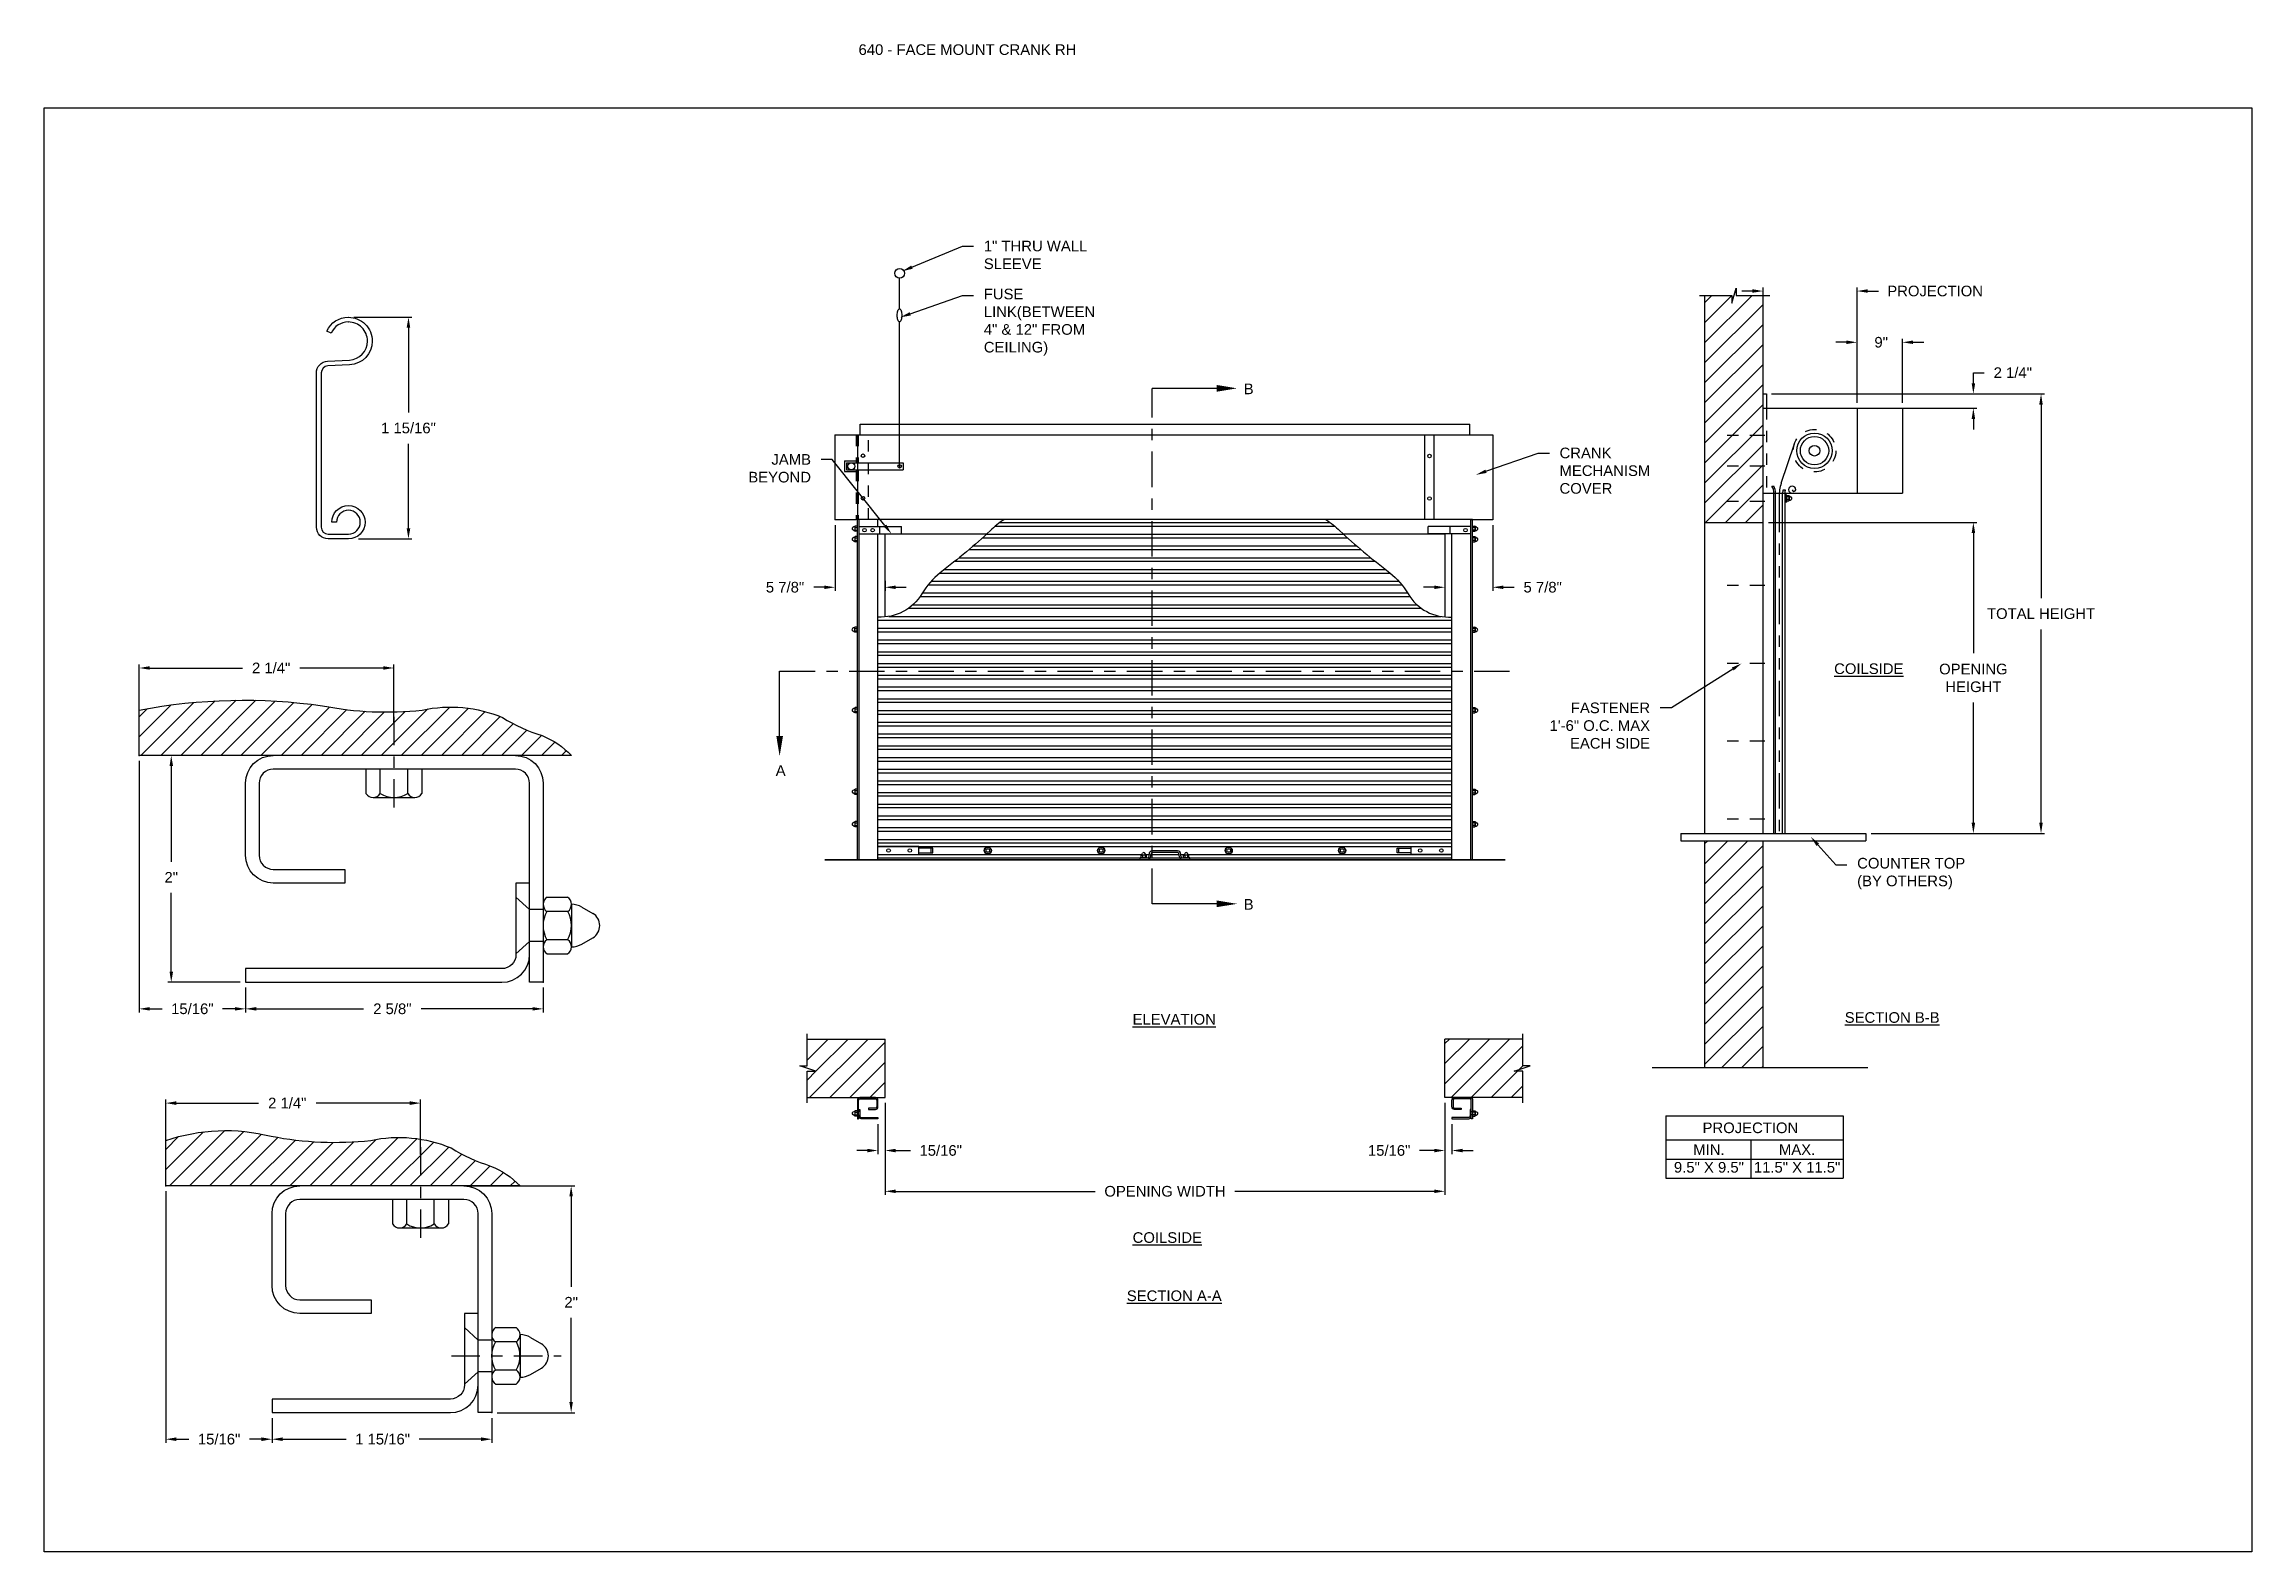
# Model space of a CAD drawing. Header units: inches. Extents: x 169.6 to 213.7, y 214.8 to 266.5.
# Drawn here: x 194.25 to 213.72, y 234.45 to 247.74 of the extents above; entities that cross this region are included whole.
import ezdxf
from ezdxf import colors
from ezdxf.entities.mleader import LeaderData, LeaderLine
from ezdxf.math import Vec2, Vec3

# ---------------------------------------------------------------- set-up
doc = ezdxf.new("R2010")
doc.units = ezdxf.units.IN
doc.header["$LTSCALE"] = 0.25
doc.header["$MEASUREMENT"] = 0
for name, pattern in [('CENTER', [2, 1.25, -0.25, 0.25, -0.25]), ('CENTER2', [1.125, 0.75, -0.125, 0.125, -0.125]), ('HIDDEN', [0.375, 0.25, -0.125]), ('HIDDEN2', [0.1875, 0.125, -0.0625]), ('PHANTOM', [2.5, 1.25, -0.25, 0.25, -0.25, 0.25, -0.25])]:
    doc.linetypes.add(name, pattern=pattern)
for name, color, linetype in [('ANNOTATIONS', 1, 'Continuous'), ('CRANK - RH', 7, 'Continuous'), ('DETAILS', 4, 'Continuous'), ('SECTION CUTS', 6, 'CENTER')]:
    doc.layers.add(name, color=color, linetype=linetype)
doc.styles.add('ARIAL', font='arial.ttf', dxfattribs={"height": 0.09375})
doc.styles.get("Standard").update_dxf_attribs({"font": 'romans.shx'})
doc.dimstyles.new('ARIAL', dxfattribs={"dimtxt": 0.09375, "dimasz": 0.09375, "dimexe": 0.03125, "dimexo": 0.046875, "dimgap": 0.09, "dimtad": 0, "dimtih": 1, "dimtoh": 1, "dimdec": 4, "dimzin": 0, "dimdsep": 46, "dimlunit": 4, "dimtxsty": 'ARIAL', "dimcen": 0.09, "dimadec": 0, "dimazin": 0, "dimtfac": 1, "dimtdec": 4, "dimtix": 1, "dimtofl": 0, "dimtmove": 0, "dimatfit": 3, "dimfxl": 0.18, "dimfrac": 2, "dimtolj": 1, "dimtzin": 0, "dimarcsym": 0})
doc.dimstyles.new('STANDARD$0', dxfattribs={"dimtxt": 0.09375, "dimasz": 0.09375, "dimexe": 0.03125, "dimexo": 0.046875, "dimgap": 0.09, "dimtad": 0, "dimtih": 1, "dimtoh": 1, "dimdec": 4, "dimzin": 0, "dimdsep": 46, "dimtxsty": 'ARIAL', "dimcen": 0.09, "dimadec": 0, "dimazin": 0, "dimtfac": 1, "dimtdec": 4, "dimtofl": 0, "dimtmove": 0, "dimatfit": 1, "dimfxl": 1, "dimtolj": 1, "dimtzin": 0, "dimarcsym": 0})
pattern_1 = [(45, (46.7567, -17.26319), (-0.08838835, 0.08838835), [])]

msp = doc.modelspace()

# ---------------------------------------------------------------- texts
at = {"layer": 'ANNOTATIONS', "insert": (201.43451, 247.74099), "char_height": 0.09375, "width": 6.6097632, "attachment_point": 1, "line_spacing_factor": 0.86134, "style": 'ARIAL'}
msp.add_mtext('640 - FACE MOUNT CRANK RH', dxfattribs=at)
at = {"layer": 'ANNOTATIONS', "char_height": 0.09375, "attachment_point": 2, "style": 'ARIAL'}
for s, insert, width in [('{\\LCOILSIDE}', (210.34387, 242.28179), 1.3823677), ('{\\LELEVATION}', (204.21863, 239.18997), 3.0834986), ('{\\LSECTION B-B}', (210.55004, 239.20594), 1.3823677), ('{\\LCOILSIDE}', (204.15727, 237.2653), 1.3823677), ('{\\LSECTION A-A}', (204.21863, 236.75214), 1.3823677)]:
    msp.add_mtext(s, dxfattribs=dict(at, insert=insert, width=width))
for s, width, insert in [('PROJECTION ', 1.7594917, (209.29987, 238.233)), ('MIN.\\P9.5" X 9.5" ', 0.6711642, (208.93385, 238.04101)), ('MAX.\\P11.5" X 11.5"', 0.7869326, (209.7115, 238.04101))]:
    msp.add_mtext_dynamic_manual_height_columns(s, width=width, gutter_width=1.36268, heights=[0], dxfattribs=dict(at, insert=insert))
at = {"layer": 'SECTION CUTS', "style": 'ARIAL'}
for s, p in [('B', (204.83137, 244.65553)), ('A', (200.70404, 241.28991)), ('B', (204.83137, 240.10981))]:
    msp.add_text(s, height=0.09375, dxfattribs=at).set_placement(p)

# ---------------------------------------------------------------- blocks, each defined once
blk = doc.blocks.new('*D67')
at = {"layer": 'ANNOTATIONS', "color": 0, "lineweight": -2, "transparency": 16777216}
for p, q in [((209.318, 245.565), (209.224, 245.565)), ((209.412, 244.705), (209.412, 245.597)), ((210.24, 244.579), (210.24, 245.597)), ((210.334, 245.565), (210.428, 245.565))]:
    blk.add_line(p, q, dxfattribs=at)
at = {"layer": 'ANNOTATIONS', "color": 0, "transparency": 16777216}
for points in [[(209.318, 245.581), (209.318, 245.55), (209.412, 245.565)], [(210.334, 245.581), (210.334, 245.55), (210.24, 245.565)]]:
    blk.add_solid(points, dxfattribs=at)
at = {"layer": 'defpoints', "color": 0, "transparency": 16777216}
for p in [(210.24, 245.565), (209.412, 244.658), (210.24, 244.532)]:
    blk.add_point(p, dxfattribs=at)
at = {"layer": 'ANNOTATIONS', "color": 0, "transparency": 16777216, "insert": (210.929, 245.565), "char_height": 0.09375, "attachment_point": 5, "style": 'ARIAL'}
blk.add_mtext('\\A1;PROJECTION', dxfattribs=at)
blk = doc.blocks.new('*D49')
at = {"layer": 'ANNOTATIONS', "color": 0, "lineweight": -2, "transparency": 16777216}
for p, q in [((211.266, 244.752), (211.266, 244.845)), ((211.266, 244.845), (211.36, 244.845)), ((209.487, 244.658), (211.298, 244.658)), ((210.287, 244.532), (211.298, 244.532)), ((211.266, 244.438), (211.266, 244.345))]:
    blk.add_line(p, q, dxfattribs=at)
at = {"layer": 'ANNOTATIONS', "color": 0, "transparency": 16777216}
for points in [[(211.251, 244.752), (211.282, 244.752), (211.266, 244.658)], [(211.251, 244.438), (211.282, 244.438), (211.266, 244.532)]]:
    blk.add_solid(points, dxfattribs=at)
at = {"layer": 'defpoints', "color": 0, "transparency": 16777216}
for p in [(209.44, 244.658), (211.266, 244.658), (210.24, 244.532)]:
    blk.add_point(p, dxfattribs=at)
at = {"layer": 'ANNOTATIONS', "color": 0, "transparency": 16777216, "insert": (211.614, 244.845), "char_height": 0.0938, "attachment_point": 5, "style": 'ARIAL'}
blk.add_mtext('\\A1;2 1/4"', dxfattribs=at)
blk = doc.blocks.new('*D50')
at = {"layer": 'ANNOTATIONS', "color": 0, "lineweight": -2, "transparency": 16777216}
for p, q in [((206.605, 238.406), (206.605, 237.955)), ((206.668, 238.219), (206.668, 237.955)), ((206.512, 237.986), (206.381, 237.986)), ((206.762, 237.986), (206.855, 237.986))]:
    blk.add_line(p, q, dxfattribs=at)
at = {"layer": 'ANNOTATIONS', "color": 0, "transparency": 16777216}
for points in [[(206.512, 238.001), (206.512, 237.97), (206.605, 237.986)], [(206.762, 238.001), (206.762, 237.97), (206.668, 237.986)]]:
    blk.add_solid(points, dxfattribs=at)
at = {"layer": 'defpoints', "color": 0, "transparency": 16777216}
for p in [(206.605, 238.453), (206.668, 238.266), (206.668, 237.986)]:
    blk.add_point(p, dxfattribs=at)
at = {"layer": 'ANNOTATIONS', "color": 0, "transparency": 16777216, "insert": (206.114, 237.986), "char_height": 0.0938, "attachment_point": 5, "style": 'ARIAL'}
blk.add_mtext('\\A1;15/16"', dxfattribs=at)
blk = doc.blocks.new('*D51')
at = {"layer": 'ANNOTATIONS', "color": 0, "lineweight": -2, "transparency": 16777216}
for p, q in [((201.668, 238.406), (201.668, 237.955)), ((201.605, 238.219), (201.605, 237.955)), ((201.512, 237.986), (201.418, 237.986)), ((201.762, 237.986), (201.892, 237.986))]:
    blk.add_line(p, q, dxfattribs=at)
at = {"layer": 'ANNOTATIONS', "color": 0, "transparency": 16777216}
for points in [[(201.512, 238.001), (201.512, 237.97), (201.605, 237.986)], [(201.762, 238.001), (201.762, 237.97), (201.668, 237.986)]]:
    blk.add_solid(points, dxfattribs=at)
at = {"layer": 'defpoints', "color": 0, "transparency": 16777216}
for p in [(201.668, 238.453), (201.605, 238.266), (201.605, 237.986)]:
    blk.add_point(p, dxfattribs=at)
at = {"layer": 'ANNOTATIONS', "color": 0, "transparency": 16777216, "insert": (202.159, 237.986), "char_height": 0.0938, "attachment_point": 5, "style": 'ARIAL'}
blk.add_mtext('\\A1;15/16"', dxfattribs=at)
blk = doc.blocks.new('*D52')
at = {"layer": 'ANNOTATIONS', "color": 0, "lineweight": -2, "transparency": 16777216}
for p, q in [((209.459, 243.525), (211.298, 243.525)), ((211.266, 243.431), (211.266, 242.371)), ((211.266, 240.876), (211.266, 241.936)), ((210.365, 240.782), (211.298, 240.782))]:
    blk.add_line(p, q, dxfattribs=at)
at = {"layer": 'ANNOTATIONS', "color": 0, "transparency": 16777216}
for points in [[(211.251, 243.431), (211.282, 243.431), (211.266, 243.525)], [(211.251, 240.876), (211.282, 240.876), (211.266, 240.782)]]:
    blk.add_solid(points, dxfattribs=at)
at = {"layer": 'defpoints', "color": 0, "transparency": 16777216}
for p in [(209.412, 243.525), (210.318, 240.782), (211.266, 240.782)]:
    blk.add_point(p, dxfattribs=at)
at = {"layer": 'ANNOTATIONS', "color": 0, "transparency": 16777216, "insert": (211.266, 242.153), "char_height": 0.09375, "attachment_point": 5, "style": 'ARIAL'}
blk.add_mtext('\\A1;OPENING\\PHEIGHT', dxfattribs=at)
blk = doc.blocks.new('*D53')
at = {"layer": 'ANNOTATIONS', "color": 0, "lineweight": -2, "transparency": 16777216}
for p, q in [((209.487, 244.658), (211.894, 244.658)), ((211.863, 244.564), (211.863, 242.858)), ((211.863, 240.876), (211.863, 242.581)), ((210.365, 240.782), (211.894, 240.782))]:
    blk.add_line(p, q, dxfattribs=at)
at = {"layer": 'ANNOTATIONS', "color": 0, "transparency": 16777216}
for points in [[(211.847, 244.564), (211.878, 244.564), (211.863, 244.658)], [(211.847, 240.876), (211.878, 240.876), (211.863, 240.782)]]:
    blk.add_solid(points, dxfattribs=at)
at = {"layer": 'defpoints', "color": 0, "transparency": 16777216}
for p in [(209.44, 244.658), (211.863, 244.658), (210.318, 240.782)]:
    blk.add_point(p, dxfattribs=at)
at = {"layer": 'ANNOTATIONS', "color": 0, "transparency": 16777216, "insert": (211.863, 242.72), "char_height": 0.09375, "attachment_point": 5, "style": 'ARIAL'}
blk.add_mtext('\\A1;TOTAL HEIGHT', dxfattribs=at)
blk = doc.blocks.new('*D54')
at = {"layer": 'ANNOTATIONS', "color": 0, "lineweight": -2, "transparency": 16777216}
for p, q in [((201.668, 238.219), (201.668, 237.595)), ((206.605, 238.222), (206.605, 237.595)), ((201.762, 237.626), (203.52, 237.626)), ((206.512, 237.626), (204.753, 237.626))]:
    blk.add_line(p, q, dxfattribs=at)
at = {"layer": 'ANNOTATIONS', "color": 0, "transparency": 16777216}
for points in [[(201.762, 237.642), (201.762, 237.611), (201.668, 237.626)], [(206.512, 237.642), (206.512, 237.611), (206.605, 237.626)]]:
    blk.add_solid(points, dxfattribs=at)
at = {"layer": 'defpoints', "color": 0, "transparency": 16777216}
for p in [(201.668, 238.266), (206.605, 238.269), (206.605, 237.626)]:
    blk.add_point(p, dxfattribs=at)
at = {"layer": 'ANNOTATIONS', "color": 0, "transparency": 16777216, "insert": (204.137, 237.626), "char_height": 0.09375, "attachment_point": 5, "style": 'ARIAL'}
blk.add_mtext('\\A1;OPENING WIDTH', dxfattribs=at)
blk = doc.blocks.new('*D55')
at = {"layer": 'ANNOTATIONS', "color": 0, "linetype": 'Continuous', "lineweight": -2, "transparency": 16777216}
for p, q in [((195.325, 237.627), (195.325, 235.409)), ((196.262, 235.627), (196.262, 235.409)), ((195.418, 235.44), (195.528, 235.44)), ((196.168, 235.44), (196.062, 235.44))]:
    blk.add_line(p, q, dxfattribs=at)
at = {"layer": 'ANNOTATIONS', "color": 0, "linetype": 'Continuous', "transparency": 16777216}
for points in [[(195.418, 235.456), (195.418, 235.424), (195.325, 235.44)], [(196.168, 235.456), (196.168, 235.424), (196.262, 235.44)]]:
    blk.add_solid(points, dxfattribs=at)
at = {"layer": 'defpoints', "color": 0, "linetype": 'Continuous', "transparency": 16777216}
for p in [(195.325, 237.674), (196.262, 235.674), (196.262, 235.44)]:
    blk.add_point(p, dxfattribs=at)
at = {"layer": 'ANNOTATIONS', "color": 0, "linetype": 'Continuous', "transparency": 16777216, "insert": (195.795, 235.44), "char_height": 0.0938, "attachment_point": 5, "style": 'ARIAL'}
blk.add_mtext('\\A1;15/16"', dxfattribs=at)
blk = doc.blocks.new('*D56')
at = {"layer": 'ANNOTATIONS', "color": 0, "linetype": 'Continuous', "lineweight": -2, "transparency": 16777216}
for p, q in [((196.262, 235.627), (196.262, 235.409)), ((198.2, 235.627), (198.2, 235.409)), ((196.356, 235.44), (196.915, 235.44)), ((198.106, 235.44), (197.558, 235.44))]:
    blk.add_line(p, q, dxfattribs=at)
at = {"layer": 'ANNOTATIONS', "color": 0, "linetype": 'Continuous', "transparency": 16777216}
for points in [[(196.356, 235.456), (196.356, 235.424), (196.262, 235.44)], [(198.106, 235.456), (198.106, 235.424), (198.2, 235.44)]]:
    blk.add_solid(points, dxfattribs=at)
at = {"layer": 'defpoints', "color": 0, "linetype": 'Continuous', "transparency": 16777216}
for p in [(196.262, 235.674), (198.2, 235.674), (196.262, 235.44)]:
    blk.add_point(p, dxfattribs=at)
at = {"layer": 'ANNOTATIONS', "color": 0, "linetype": 'Continuous', "transparency": 16777216, "insert": (197.237, 235.44), "char_height": 0.09375, "attachment_point": 5, "style": 'ARIAL'}
blk.add_mtext('\\A1;1 15/16"', dxfattribs=at)
blk = doc.blocks.new('*D57')
at = {"layer": 'ANNOTATIONS', "color": 0, "linetype": 'Continuous', "lineweight": -2, "transparency": 16777216}
for p, q in [((198.001, 237.674), (198.931, 237.674)), ((198.9, 237.581), (198.9, 236.785)), ((198.9, 235.768), (198.9, 236.511)), ((198.246, 235.674), (198.931, 235.674))]:
    blk.add_line(p, q, dxfattribs=at)
at = {"layer": 'ANNOTATIONS', "color": 0, "linetype": 'Continuous', "transparency": 16777216}
for points in [[(198.884, 237.581), (198.915, 237.581), (198.9, 237.674)], [(198.884, 235.768), (198.915, 235.768), (198.9, 235.674)]]:
    blk.add_solid(points, dxfattribs=at)
at = {"layer": 'defpoints', "color": 0, "linetype": 'Continuous', "transparency": 16777216}
for p in [(197.955, 237.674), (198.9, 237.674), (198.2, 235.674)]:
    blk.add_point(p, dxfattribs=at)
at = {"layer": 'ANNOTATIONS', "color": 0, "linetype": 'Continuous', "transparency": 16777216, "insert": (198.9, 236.648), "char_height": 0.0938, "attachment_point": 5, "style": 'ARIAL'}
blk.add_mtext('\\A1;2"', dxfattribs=at)
blk = doc.blocks.new('*D68')
at = {"layer": 'ANNOTATIONS', "color": 0, "linetype": 'Continuous', "lineweight": -2, "transparency": 16777216}
for p, q in [((195.325, 237.952), (195.325, 238.435)), ((195.418, 238.404), (196.142, 238.404)), ((197.477, 238.404), (196.65, 238.404)), ((197.571, 237.952), (197.571, 238.435))]:
    blk.add_line(p, q, dxfattribs=at)
at = {"layer": 'ANNOTATIONS', "color": 0, "linetype": 'Continuous', "transparency": 16777216}
for points in [[(195.418, 238.42), (195.418, 238.388), (195.325, 238.404)], [(197.477, 238.42), (197.477, 238.388), (197.571, 238.404)]]:
    blk.add_solid(points, dxfattribs=at)
at = {"layer": 'defpoints', "color": 0, "linetype": 'Continuous', "transparency": 16777216}
for p in [(197.571, 238.404), (195.325, 237.905), (197.571, 237.905)]:
    blk.add_point(p, dxfattribs=at)
at = {"layer": 'ANNOTATIONS', "color": 0, "linetype": 'Continuous', "transparency": 16777216, "insert": (196.396, 238.404), "char_height": 0.0938, "attachment_point": 5, "style": 'ARIAL'}
blk.add_mtext('\\A1;2 1/4"', dxfattribs=at)
blk = doc.blocks.new('*D64')
at = {"layer": 'ANNOTATIONS', "color": 0, "linetype": 'Continuous', "lineweight": -2, "transparency": 16777216}
for p, q in [((195.091, 241.423), (195.091, 239.204)), ((196.028, 239.423), (196.028, 239.204)), ((195.184, 239.235), (195.292, 239.235)), ((195.934, 239.235), (195.826, 239.235))]:
    blk.add_line(p, q, dxfattribs=at)
at = {"layer": 'ANNOTATIONS', "color": 0, "linetype": 'Continuous', "transparency": 16777216}
for points in [[(195.184, 239.251), (195.184, 239.22), (195.091, 239.235)], [(195.934, 239.251), (195.934, 239.22), (196.028, 239.235)]]:
    blk.add_solid(points, dxfattribs=at)
at = {"layer": 'defpoints', "color": 0, "linetype": 'Continuous', "transparency": 16777216}
for p in [(195.091, 241.47), (196.028, 239.47), (196.028, 239.235)]:
    blk.add_point(p, dxfattribs=at)
at = {"layer": 'ANNOTATIONS', "color": 0, "linetype": 'Continuous', "transparency": 16777216, "insert": (195.559, 239.235), "char_height": 0.0938, "attachment_point": 5, "style": 'ARIAL'}
blk.add_mtext('\\A1;15/16"', dxfattribs=at)
blk = doc.blocks.new('*D65')
at = {"layer": 'ANNOTATIONS', "color": 0, "linetype": 'Continuous', "lineweight": -2, "transparency": 16777216}
for p, q in [((196.028, 239.423), (196.028, 239.204)), ((198.653, 239.423), (198.653, 239.204)), ((196.122, 239.235), (197.069, 239.235)), ((198.559, 239.235), (197.577, 239.235))]:
    blk.add_line(p, q, dxfattribs=at)
at = {"layer": 'ANNOTATIONS', "color": 0, "linetype": 'Continuous', "transparency": 16777216}
for points in [[(196.122, 239.251), (196.122, 239.22), (196.028, 239.235)], [(198.559, 239.251), (198.559, 239.22), (198.653, 239.235)]]:
    blk.add_solid(points, dxfattribs=at)
at = {"layer": 'defpoints', "color": 0, "linetype": 'Continuous', "transparency": 16777216}
for p in [(196.028, 239.47), (198.653, 239.47), (196.028, 239.235)]:
    blk.add_point(p, dxfattribs=at)
at = {"layer": 'ANNOTATIONS', "color": 0, "linetype": 'Continuous', "transparency": 16777216, "insert": (197.323, 239.235), "char_height": 0.0938, "attachment_point": 5, "style": 'ARIAL'}
blk.add_mtext('\\A1;2 5/8"', dxfattribs=at)
blk = doc.blocks.new('*D66')
at = {"layer": 'ANNOTATIONS', "color": 0, "linetype": 'Continuous', "lineweight": -2, "transparency": 16777216}
for p, q in [((196.226, 241.47), (195.342, 241.47)), ((195.373, 241.376), (195.373, 240.532)), ((195.373, 239.563), (195.373, 240.258)), ((195.981, 239.47), (195.342, 239.47))]:
    blk.add_line(p, q, dxfattribs=at)
at = {"layer": 'ANNOTATIONS', "color": 0, "linetype": 'Continuous', "transparency": 16777216}
for points in [[(195.358, 241.376), (195.389, 241.376), (195.373, 241.47)], [(195.358, 239.563), (195.389, 239.563), (195.373, 239.47)]]:
    blk.add_solid(points, dxfattribs=at)
at = {"layer": 'defpoints', "color": 0, "linetype": 'Continuous', "transparency": 16777216}
for p in [(195.373, 241.47), (196.273, 241.47), (196.028, 239.47)]:
    blk.add_point(p, dxfattribs=at)
at = {"layer": 'ANNOTATIONS', "color": 0, "linetype": 'Continuous', "transparency": 16777216, "insert": (195.373, 240.395), "char_height": 0.0938, "attachment_point": 5, "style": 'ARIAL'}
blk.add_mtext('\\A1;2"', dxfattribs=at)
blk = doc.blocks.new('*D71')
at = {"layer": 'ANNOTATIONS', "color": 0, "linetype": 'Continuous', "lineweight": -2, "transparency": 16777216}
for p, q in [((195.091, 241.747), (195.091, 242.272)), ((195.184, 242.241), (196, 242.241)), ((197.243, 242.241), (196.508, 242.241)), ((197.337, 241.747), (197.337, 242.272))]:
    blk.add_line(p, q, dxfattribs=at)
at = {"layer": 'ANNOTATIONS', "color": 0, "linetype": 'Continuous', "transparency": 16777216}
for points in [[(195.184, 242.257), (195.184, 242.226), (195.091, 242.241)], [(197.243, 242.257), (197.243, 242.226), (197.337, 242.241)]]:
    blk.add_solid(points, dxfattribs=at)
at = {"layer": 'defpoints', "color": 0, "linetype": 'Continuous', "transparency": 16777216}
for p in [(197.337, 242.241), (195.091, 241.7), (197.337, 241.7)]:
    blk.add_point(p, dxfattribs=at)
at = {"layer": 'ANNOTATIONS', "color": 0, "linetype": 'Continuous', "transparency": 16777216, "insert": (196.254, 242.241), "char_height": 0.0938, "attachment_point": 5, "style": 'ARIAL'}
blk.add_mtext('\\A1;2 1/4"', dxfattribs=at)
blk = doc.blocks.new('*D72')
at = {"layer": 'ANNOTATIONS', "color": 0, "lineweight": -2, "transparency": 16777216}
for p, q in [((201.227, 243.502), (201.227, 242.921)), ((201.668, 243.01), (201.668, 242.921)), ((201.133, 242.953), (201.039, 242.953)), ((201.762, 242.953), (201.855, 242.953))]:
    blk.add_line(p, q, dxfattribs=at)
at = {"layer": 'ANNOTATIONS', "color": 0, "transparency": 16777216}
for points in [[(201.133, 242.968), (201.133, 242.937), (201.227, 242.953)], [(201.762, 242.968), (201.762, 242.937), (201.668, 242.953)]]:
    blk.add_solid(points, dxfattribs=at)
at = {"layer": 'defpoints', "color": 0, "transparency": 16777216}
for p in [(201.227, 243.549), (201.668, 243.057), (201.227, 242.953)]:
    blk.add_point(p, dxfattribs=at)
at = {"layer": 'ANNOTATIONS', "color": 0, "transparency": 16777216, "insert": (200.786, 242.953), "char_height": 0.0938, "attachment_point": 5, "style": 'ARIAL'}
blk.add_mtext('\\A1;5 7/8"', dxfattribs=at)
blk = doc.blocks.new('*D73')
at = {"layer": 'ANNOTATIONS', "color": 0, "lineweight": -2, "transparency": 16777216}
for p, q in [((207.027, 243.502), (207.027, 242.921)), ((206.605, 243.011), (206.605, 242.921)), ((206.512, 242.953), (206.418, 242.953)), ((207.121, 242.953), (207.215, 242.953))]:
    blk.add_line(p, q, dxfattribs=at)
at = {"layer": 'ANNOTATIONS', "color": 0, "transparency": 16777216}
for points in [[(206.512, 242.968), (206.512, 242.937), (206.605, 242.953)], [(207.121, 242.968), (207.121, 242.937), (207.027, 242.953)]]:
    blk.add_solid(points, dxfattribs=at)
at = {"layer": 'defpoints', "color": 0, "transparency": 16777216}
for p in [(207.027, 243.549), (206.605, 243.058), (207.027, 242.953)]:
    blk.add_point(p, dxfattribs=at)
at = {"layer": 'ANNOTATIONS', "color": 0, "transparency": 16777216, "insert": (207.468, 242.953), "char_height": 0.0938, "attachment_point": 5, "style": 'ARIAL'}
blk.add_mtext('\\A1;5 7/8"', dxfattribs=at)
blk = doc.blocks.new('*D109')
at = {"layer": 'ANNOTATIONS', "color": 0, "lineweight": -2, "transparency": 16777216}
for p, q in [((210.24, 244.579), (210.24, 245.144)), ((210.64, 244.579), (210.64, 245.144)), ((210.146, 245.113), (210.053, 245.113)), ((210.734, 245.113), (210.828, 245.113))]:
    blk.add_line(p, q, dxfattribs=at)
at = {"layer": 'ANNOTATIONS', "color": 0, "transparency": 16777216}
for points in [[(210.146, 245.129), (210.146, 245.098), (210.24, 245.113)], [(210.734, 245.129), (210.734, 245.098), (210.64, 245.113)]]:
    blk.add_solid(points, dxfattribs=at)
at = {"layer": 'defpoints', "color": 0, "transparency": 16777216}
for p in [(210.64, 245.113), (210.24, 244.532), (210.64, 244.532)]:
    blk.add_point(p, dxfattribs=at)
at = {"layer": 'ANNOTATIONS', "color": 0, "transparency": 16777216, "insert": (210.453, 245.113), "char_height": 0.0938, "attachment_point": 5, "style": 'ARIAL'}
blk.add_mtext('\\A1;9"', dxfattribs=at)
blk = doc.blocks.new('*D113')
at = {"layer": 'ANNOTATIONS', "color": 0, "lineweight": -2, "transparency": 16777216}
for p, q in [((196.982, 245.334), (197.496, 245.334)), ((197.465, 245.241), (197.465, 244.495)), ((197.465, 243.473), (197.465, 244.218)), ((197.025, 243.38), (197.496, 243.38))]:
    blk.add_line(p, q, dxfattribs=at)
at = {"layer": 'ANNOTATIONS', "color": 0, "transparency": 16777216}
for points in [[(197.449, 245.241), (197.481, 245.241), (197.465, 245.334)], [(197.449, 243.473), (197.481, 243.473), (197.465, 243.38)]]:
    blk.add_solid(points, dxfattribs=at)
at = {"layer": 'defpoints', "color": 0, "transparency": 16777216}
for p in [(196.935, 245.334), (196.978, 243.38), (197.465, 243.38)]:
    blk.add_point(p, dxfattribs=at)
at = {"layer": 'ANNOTATIONS', "color": 0, "transparency": 16777216, "insert": (197.465, 244.357), "char_height": 0.09375, "attachment_point": 5, "style": 'ARIAL'}
blk.add_mtext('\\A1;1 15/16"', dxfattribs=at)

# ---------------------------------------------------------------- dimensions: what is measured, and where the dimension line sits
at = {"layer": 'ANNOTATIONS'}
for base, p1, p2, text, picture, middle in [((210.24018, 245.56539), (209.41175, 244.65789), (210.24018, 244.53208), 'PROJECTION', '*D67', (210.92929, 245.56539)), ((210.64018, 245.11318), (210.24018, 244.53208), (210.64018, 244.53208), '9"', '*D109', (210.45341, 245.11318)), ((201.6055, 237.98585), (201.668, 238.45319), (201.6055, 238.26579), '15/16"', '*D51', (202.15907, 237.98585)), ((206.668, 237.98585), (206.6055, 238.45319), (206.668, 238.26579), '15/16"', '*D50', (206.11443, 237.98585))]:
    dim = msp.add_linear_dim(base=base, p1=p1, p2=p2, text=text, dimstyle='STANDARD$0', dxfattribs=at)
    dim.commit()
    dim.dimension.update_dxf_attribs({"geometry": picture, "text_midpoint": middle, "dimtype": 160})
for base, p1, p2, angle, text, picture, middle in [((197.46506, 243.37951), (196.93549, 245.33432), (196.97766, 243.37951), 90, '1 15/16"', '*D113', (197.46506, 244.35692)), ((211.26629, 244.65789), (210.24018, 244.53208), (209.44047, 244.65789), 90, '2 1/4"', '*D49', (211.61394, 244.84539)), ((211.86275, 244.65789), (210.318, 240.78208), (209.44047, 244.65789), 90, 'TOTAL HEIGHT', '*D53', (211.86275, 242.71999)), ((201.22659, 242.95263), (201.668, 243.05737), (201.22659, 243.54856), 180, '5 7/8"', '*D72', (200.78599, 242.95263)), ((207.02737, 242.95263), (206.6055, 243.05755), (207.02737, 243.54856), 180, '5 7/8"', '*D73', (207.46797, 242.95263))]:
    dim = msp.add_linear_dim(base=base, p1=p1, p2=p2, angle=angle, text=text, dimstyle='STANDARD$0', dxfattribs=at)
    dim.commit()
    dim.dimension.update_dxf_attribs({"geometry": picture, "text_midpoint": middle, "dimtype": 160})
dim = msp.add_linear_dim(base=(211.26629, 240.78208), p1=(209.41175, 243.52488), p2=(210.318, 240.78208), angle=90, text='OPENING\\PHEIGHT', dimstyle='STANDARD$0', dxfattribs=at)
dim.commit()
dim.dimension.update_dxf_attribs({"geometry": '*D52', "text_midpoint": (211.26629, 242.15348)})
at = {"layer": 'ANNOTATIONS', "linetype": 'Continuous'}
for base, p1, p2, picture, middle in [((197.336905, 242.241225), (195.090554, 241.700325), (197.336905, 241.700325), '*D71', (196.25434, 242.241225)), ((196.02805, 239.2353), (195.09055, 241.4696), (196.02805, 239.4696), '*D64', (195.5593, 239.2353)), ((197.570871, 238.403937), (195.32452, 237.905055), (197.570871, 237.905055), '*D68', (196.396139, 238.403937)), ((196.26202, 235.44002), (195.32452, 237.67433), (196.26202, 235.67433), '*D55', (195.79464, 235.44002))]:
    dim = msp.add_linear_dim(base=base, p1=p1, p2=p2, dimstyle='ARIAL', dxfattribs=at)
    dim.commit()
    dim.dimension.update_dxf_attribs({"geometry": picture, "text_midpoint": middle, "dimtype": 160})
for base, p1, p2, angle, picture, middle in [((195.37327, 241.4696), (196.02805, 239.4696), (196.27305, 241.4696), 90, '*D66', (195.37327, 240.395)), ((196.02805, 239.2353), (198.65305, 239.4696), (196.02805, 239.4696), 180, '*D65', (197.32318, 239.2353)), ((198.89961, 237.67433), (198.19952, 235.67433), (197.95452, 237.67433), 90, '*D57', (198.89961, 236.64765)), ((196.26202, 235.44002), (198.19952, 235.67433), (196.26202, 235.67433), 180, '*D56', (197.23694, 235.44002))]:
    dim = msp.add_linear_dim(base=base, p1=p1, p2=p2, angle=angle, dimstyle='ARIAL', dxfattribs=at)
    dim.commit()
    dim.dimension.update_dxf_attribs({"geometry": picture, "text_midpoint": middle, "dimtype": 160})
at = {"layer": 'ANNOTATIONS'}
dim = msp.add_linear_dim(base=(206.6055, 237.62622), p1=(201.668, 238.26631), p2=(206.6055, 238.26928), text='OPENING WIDTH', dimstyle='STANDARD$0', dxfattribs=at)
dim.commit()
dim.dimension.update_dxf_attribs({"geometry": '*D54', "text_midpoint": (204.13675, 237.62622)})

# ---------------------------------------------------------------- hatches: boundary and pattern name
at = {"layer": 'CRANK - RH', "linetype": 'Continuous'}
h = msp.add_hatch(dxfattribs=at)
h.set_pattern_fill('ANSI31', color=256, style=0)
h.set_pattern_definition(pattern_1)
h.paths.add_polyline_path([(209.41175, 245.5266), (209.17525, 245.5266), (209.17525, 245.59126), (209.13684, 245.4579), (209.13684, 245.5266), (208.89612, 245.5266), (208.89612, 243.52488), (209.41175, 243.52488)])
h = msp.add_hatch(dxfattribs=at)
h.set_pattern_fill('ANSI31', color=256, style=0)
h.set_pattern_definition(pattern_1)
h.paths.add_polyline_path([(209.41175, 240.71808), (209.17525, 240.71808), (209.17525, 240.78274), (209.13684, 240.64938), (209.13684, 240.71808), (208.89612, 240.71808), (208.89612, 238.71636), (209.41175, 238.71636)])
at = {"layer": 'CRANK - RH'}
h = msp.add_hatch(dxfattribs=at)
h.set_pattern_fill('ANSI31', color=256, style=0)
h.set_pattern_definition(pattern_1)
h.paths.add_polyline_path([(207.293, 238.68471), (207.21503, 238.68471), (207.3571, 238.73161), (207.293, 238.73161), (207.293, 238.96881), (206.6055, 238.96881), (206.6055, 238.45319), (207.293, 238.45319)])
h.paths.add_polyline_path([(201.668, 238.96881), (200.9805, 238.96881), (200.9805, 238.73161), (200.91639, 238.73161), (201.05846, 238.68471), (200.9805, 238.68471), (200.9805, 238.45319), (201.668, 238.45319)])
at = {"layer": 'DETAILS', "linetype": 'Continuous'}
h = msp.add_hatch(dxfattribs=at)
h.set_pattern_fill('ANSI31', color=256, style=0)
h.set_pattern_definition([(45, (207.84584, 215.32098), (-0.08838835, 0.08838835), [])])
h.paths.add_polyline_path([(197.58591, 241.87014, -0.07533914), (196.70814, 241.90759, 0.08278107), (195.09055, 241.87014), (195.09055, 241.4696), (198.90279, 241.4696, 0.10706088), (198.64297, 241.64455, -0.06290317), (198.29406, 241.8041, 0.15379408)])
h.paths.add_polyline_path([(196.067, 242.31314), (196.44168, 242.31314), (196.44168, 242.16931), (196.067, 242.16931)], flags=9)
h = msp.add_hatch(dxfattribs=at)
h.set_pattern_fill('ANSI31', color=256, style=0)
h.set_pattern_definition([(45, (207.39231, 211.52571), (-0.08838835, 0.08838835), [])])
h.paths.add_polyline_path([(197.13237, 238.07487, -0.07533914), (196.25461, 238.11232, 0.14389298), (195.32452, 238.07487), (195.32452, 237.67433), (198.44925, 237.67433, 0.10706088), (198.18944, 237.84928, -0.06290317), (197.84052, 238.00883, 0.15379408)])
h.paths.add_polyline_path([(196.20496, 238.30667), (196.58962, 238.30667), (196.58962, 238.49986), (196.20496, 238.49986)], flags=9)

# ---------------------------------------------------------------- linework, layer by layer
at = {"layer": 'ANNOTATIONS'}
for p, q in [((208.55367, 238.29243), (208.55367, 237.74106)), ((208.55367, 238.29243), (210.11878, 238.29243)), ((210.11878, 238.29243), (210.11878, 237.74106)), ((208.55367, 238.08096), (210.11878, 238.08096)), ((209.30403, 238.08096), (209.30403, 237.74106)), ((208.55367, 237.91101), (210.11878, 237.91101)), ((208.55367, 237.74106), (210.11878, 237.74106))]:
    msp.add_line(p, q, dxfattribs=at)
at = {"layer": 'CRANK - RH', "linetype": 'Continuous'}
for p, q in [((201.79649, 245.40824), (201.79649, 245.679)), ((208.84973, 245.5266), (209.13684, 245.5266)), ((208.89612, 245.5266), (208.89612, 240.78208)), ((209.13684, 245.4579), (209.17525, 245.59126)), ((209.13684, 245.5266), (209.13684, 245.4579)), ((209.17525, 245.59126), (209.17525, 245.5266)), ((209.17525, 245.5266), (209.47044, 245.5266)), ((209.41175, 240.78208), (209.41175, 245.5266)), ((201.79649, 244.03521), (201.79649, 245.29374)), ((209.41175, 244.65789), (209.44047, 244.65789)), ((209.44047, 244.65789), (209.44047, 244.53208)), ((201.44925, 244.39231), (206.82425, 244.39231)), ((201.44925, 244.29856), (201.44925, 244.39231)), ((206.82425, 244.29856), (206.82425, 244.39231)), ((209.41175, 244.53208), (210.24018, 244.53208)), ((210.24018, 244.53208), (210.24018, 243.78208)), ((210.24018, 244.53208), (210.24018, 243.78208)), ((210.24018, 244.53208), (210.64018, 244.53208)), ((210.64018, 244.53208), (210.64018, 243.78208)), ((201.22659, 244.29856), (201.42972, 244.29856)), ((201.22659, 244.29856), (201.22659, 243.54856)), ((201.42386, 244.29856), (206.84964, 244.29856)), ((201.42386, 244.29856), (201.42386, 243.55056)), ((206.42776, 243.54856), (206.42776, 244.29856)), ((206.51175, 243.54856), (206.51175, 244.29856)), ((206.82425, 244.29856), (207.02737, 244.29856)), ((206.84964, 244.29856), (207.02737, 244.29856)), ((207.02737, 244.29856), (207.02737, 243.55056)), ((207.02737, 244.29856), (207.02737, 243.54856)), ((209.572, 243.87116), (209.68734, 244.21648)), ((201.3112, 244.06646), (201.3112, 243.97271)), ((201.3112, 244.06646), (201.41409, 244.06646)), ((201.3112, 243.97271), (201.41409, 243.97271)), ((201.32682, 244.05083), (201.82774, 244.05083)), ((201.32682, 244.05083), (201.32682, 243.98833)), ((201.32682, 243.98833), (201.82774, 243.98833)), ((201.79649, 244.03521), (201.79649, 244.00396)), ((201.82774, 244.05083), (201.82774, 243.98833)), ((209.41175, 243.78208), (210.24018, 243.78208)), ((209.49018, 243.84458), (209.50581, 243.84458)), ((209.49018, 243.78208), (209.52143, 243.78208)), ((209.50583, 240.78265), (209.50583, 243.78265)), ((209.52143, 240.78208), (209.52143, 243.78208)), ((209.52143, 243.78208), (209.58393, 243.78208)), ((209.58393, 240.78208), (209.58393, 243.78208)), ((209.58393, 243.78208), (209.60346, 243.78208)), ((209.5879, 243.81333), (209.60743, 243.81333)), ((209.60346, 243.78208), (209.60346, 240.78208)), ((209.61909, 243.76894), (209.60346, 243.76894)), ((209.61909, 243.70644), (209.61909, 243.76894)), ((210.24018, 243.78208), (210.64018, 243.78208)), ((209.60346, 243.70644), (209.61909, 243.70644)), ((209.62204, 243.71426), (209.63933, 243.71426)), ((209.63892, 243.74941), (209.62215, 243.74941)), ((209.6393, 243.72597), (209.62231, 243.72597)), ((209.62242, 243.76113), (209.63852, 243.76113)), ((209.6425, 243.7554), (209.64259, 243.7193)), ((209.65063, 243.72214), (209.66013, 243.72761)), ((209.65115, 243.75297), (209.66014, 243.74777)), ((201.41409, 243.54856), (201.22659, 243.54856)), ((201.39179, 243.48494), (201.3828, 243.47975)), ((201.39179, 243.39119), (201.3828, 243.386)), ((201.39232, 243.45411), (201.38281, 243.45958)), ((201.40044, 243.48738), (201.40035, 243.45127)), ((201.40044, 243.39363), (201.40035, 243.35752)), ((201.4209, 243.44623), (201.40361, 243.44623)), ((201.40364, 243.45795), (201.42063, 243.45795)), ((201.40402, 243.48139), (201.42079, 243.48139)), ((201.40402, 243.38764), (201.42079, 243.38764)), ((201.42052, 243.49311), (201.40442, 243.49311)), ((201.42052, 243.39936), (201.40442, 243.39936)), ((201.42386, 240.55056), (201.42386, 243.55056)), ((206.84964, 243.55056), (201.42386, 243.55056)), ((201.43948, 240.55056), (201.43948, 243.55056)), ((201.43948, 243.48806), (201.81448, 243.48806)), ((201.43948, 243.42556), (201.81448, 243.42556)), ((201.6055, 243.48806), (201.6055, 243.55056)), ((201.6055, 240.55056), (201.6055, 243.42556)), ((201.62112, 243.42556), (201.62112, 243.48806)), ((201.668, 242.69119), (201.668, 243.42356)), ((201.668, 243.42356), (202.56524, 243.42356)), ((201.81448, 243.42556), (201.81448, 243.48806)), ((202.52867, 243.3895), (205.74483, 243.3895)), ((202.56227, 243.42075), (205.71123, 243.42075)), ((202.64087, 243.49311), (205.63262, 243.49311)), ((202.6813, 243.52436), (205.59219, 243.52436)), ((205.70825, 243.42356), (206.6055, 243.42356)), ((206.83401, 243.48806), (206.45901, 243.48806)), ((206.45901, 243.42556), (206.45901, 243.48806)), ((206.83401, 243.42556), (206.45901, 243.42556)), ((206.6055, 243.42356), (206.6055, 242.69154)), ((206.65237, 243.42556), (206.65237, 243.48806)), ((206.668, 240.55056), (206.668, 243.42556)), ((206.668, 240.55056), (206.668, 243.42556)), ((206.83401, 240.55056), (206.83401, 243.55056)), ((207.02737, 243.54856), (206.83987, 243.54856)), ((206.84964, 243.55056), (207.02737, 243.55056)), ((206.84964, 240.55056), (206.84964, 243.55056)), ((206.85259, 243.44623), (206.86988, 243.44623)), ((206.86948, 243.48139), (206.8527, 243.48139)), ((206.86948, 243.38764), (206.8527, 243.38764)), ((206.86986, 243.45795), (206.85286, 243.45795)), ((206.85298, 243.49311), (206.86907, 243.49311)), ((206.85298, 243.39936), (206.86907, 243.39936)), ((206.87305, 243.48738), (206.87314, 243.45127)), ((206.87305, 243.39363), (206.87314, 243.35752)), ((206.88118, 243.45411), (206.89068, 243.45958)), ((206.8817, 243.48494), (206.89069, 243.47975)), ((206.8817, 243.39119), (206.89069, 243.386)), ((208.89612, 243.52488), (209.41175, 243.52488)), ((201.39232, 243.36036), (201.38281, 243.36583)), ((201.4209, 243.35248), (201.40361, 243.35248)), ((201.40364, 243.3642), (201.42063, 243.3642)), ((202.28245, 243.18227), (205.99104, 243.18227)), ((202.32127, 243.21352), (205.95222, 243.21352)), ((202.41006, 243.28589), (205.86344, 243.28589)), ((202.44706, 243.31714), (205.82644, 243.31714)), ((206.85259, 243.35248), (206.86988, 243.35248)), ((206.86986, 243.3642), (206.85286, 243.3642)), ((206.88118, 243.36036), (206.89068, 243.36583)), ((202.07447, 243.00629), (206.19902, 243.00629)), ((202.15196, 243.07866), (206.12153, 243.07866)), ((202.1916, 243.10991), (206.08189, 243.10991)), ((201.9146, 242.79906), (206.3589, 242.79906)), ((201.9774, 242.87143), (206.29609, 242.87143)), ((201.99696, 242.90268), (206.27653, 242.90268)), ((202.04768, 242.97504), (206.22582, 242.97504)), ((201.39963, 242.59676), (201.39954, 242.56065)), ((201.4197, 242.60248), (201.40361, 242.60248)), ((201.6055, 242.6642), (206.668, 242.6642)), ((201.70194, 242.69545), (206.57156, 242.69545)), ((201.87606, 242.76781), (206.39743, 242.76781)), ((206.85216, 242.60248), (206.86826, 242.60248)), ((206.87224, 242.59676), (206.87233, 242.56065)), ((201.39098, 242.59432), (201.38199, 242.58912)), ((201.3915, 242.56349), (201.382, 242.56896)), ((201.42009, 242.55561), (201.4028, 242.55561)), ((201.40282, 242.56733), (201.41982, 242.56733)), ((201.40321, 242.59076), (201.41998, 242.59076)), ((201.6055, 242.59183), (206.668, 242.59183)), ((201.6055, 242.56058), (206.668, 242.56058)), ((201.6055, 242.48822), (206.668, 242.48822)), ((201.6055, 242.45697), (206.668, 242.45697)), ((206.85178, 242.55561), (206.86907, 242.55561)), ((206.86866, 242.59076), (206.85189, 242.59076)), ((206.86904, 242.56733), (206.85205, 242.56733)), ((206.88037, 242.56349), (206.88987, 242.56896)), ((206.88089, 242.59432), (206.88988, 242.58912)), ((201.6055, 242.3846), (206.668, 242.3846)), ((201.6055, 242.35335), (206.668, 242.35335)), ((201.6055, 242.28099), (206.668, 242.28099)), ((201.6055, 242.24974), (206.668, 242.24974)), ((201.6055, 242.17738), (206.668, 242.17738)), ((201.6055, 242.14613), (206.668, 242.14613)), ((201.6055, 242.07376), (206.668, 242.07376)), ((201.6055, 242.04251), (206.668, 242.04251)), ((201.39179, 241.88348), (201.3828, 241.87829)), ((201.39232, 241.85265), (201.38281, 241.85812)), ((201.40044, 241.88592), (201.40035, 241.84981)), ((201.4209, 241.84477), (201.40361, 241.84477)), ((201.40364, 241.85649), (201.42063, 241.85649)), ((201.40402, 241.87993), (201.42079, 241.87993)), ((201.42052, 241.89164), (201.40442, 241.89164)), ((201.6055, 241.97015), (206.668, 241.97015)), ((201.6055, 241.9389), (206.668, 241.9389)), ((201.6055, 241.86653), (206.668, 241.86653)), ((201.6055, 241.83528), (206.668, 241.83528)), ((206.85259, 241.84477), (206.86988, 241.84477)), ((206.86948, 241.87993), (206.8527, 241.87993)), ((206.86986, 241.85649), (206.85286, 241.85649)), ((206.85298, 241.89164), (206.86907, 241.89164)), ((206.87305, 241.88592), (206.87314, 241.84981)), ((206.88118, 241.85265), (206.89068, 241.85812)), ((206.8817, 241.88348), (206.89069, 241.87829)), ((201.6055, 241.76292), (206.668, 241.76292)), ((201.6055, 241.73167), (206.668, 241.73167)), ((201.6055, 241.6593), (206.668, 241.6593)), ((201.6055, 241.62805), (206.668, 241.62805)), ((201.6055, 241.55569), (206.668, 241.55569)), ((201.6055, 241.52444), (206.668, 241.52444)), ((201.6055, 241.45207), (206.668, 241.45207)), ((201.6055, 241.42082), (206.668, 241.42082)), ((201.6055, 241.34846), (206.668, 241.34846)), ((201.6055, 241.31721), (206.668, 241.31721)), ((201.6055, 241.24484), (206.668, 241.24484)), ((201.39179, 241.16473), (201.3828, 241.15954)), ((201.39232, 241.1339), (201.38281, 241.13937)), ((201.40044, 241.16717), (201.40035, 241.13106)), ((201.4209, 241.12602), (201.40361, 241.12602)), ((201.40364, 241.13774), (201.42063, 241.13774)), ((201.40402, 241.16118), (201.42079, 241.16118)), ((201.42052, 241.17289), (201.40442, 241.17289)), ((201.6055, 241.21359), (206.668, 241.21359)), ((201.6055, 241.14437), (206.668, 241.14437)), ((201.6055, 241.11312), (206.668, 241.11312)), ((201.6055, 241.04076), (206.668, 241.04076)), ((206.85259, 241.12602), (206.86988, 241.12602)), ((206.86948, 241.16118), (206.8527, 241.16118)), ((206.86986, 241.13774), (206.85286, 241.13774)), ((206.85298, 241.17289), (206.86907, 241.17289)), ((206.87305, 241.16717), (206.87314, 241.13106)), ((206.88118, 241.1339), (206.89068, 241.13937)), ((206.8817, 241.16473), (206.89069, 241.15954)), ((201.39179, 240.87833), (201.3828, 240.87314)), ((201.39232, 240.8475), (201.38281, 240.85297)), ((201.40044, 240.88077), (201.40035, 240.84467)), ((201.40364, 240.85134), (201.42063, 240.85134)), ((201.40402, 240.87478), (201.42079, 240.87478)), ((201.42052, 240.8865), (201.40442, 240.8865)), ((201.6055, 241.00951), (206.668, 241.00951)), ((201.6055, 240.93714), (206.668, 240.93714)), ((201.6055, 240.90589), (206.668, 240.90589)), ((206.86948, 240.87478), (206.8527, 240.87478)), ((206.86986, 240.85134), (206.85286, 240.85134)), ((206.85298, 240.8865), (206.86907, 240.8865)), ((206.87305, 240.88077), (206.87314, 240.84467)), ((206.88118, 240.8475), (206.89068, 240.85297)), ((206.8817, 240.87833), (206.89069, 240.87314)), ((201.4209, 240.83962), (201.40361, 240.83962)), ((201.6055, 240.83353), (206.668, 240.83353)), ((201.6055, 240.80228), (206.668, 240.80228)), ((201.6055, 240.72991), (206.668, 240.72991)), ((201.6055, 240.69866), (206.668, 240.69866)), ((201.6055, 240.69866), (206.668, 240.69866)), ((201.6055, 240.66741), (206.668, 240.66741)), ((201.96479, 240.66741), (201.6055, 240.66741)), ((201.96479, 240.59505), (201.96479, 240.66741)), ((202.08979, 240.65179), (201.96479, 240.65179)), ((202.07417, 240.61067), (202.07417, 240.65179)), ((202.08979, 240.61067), (202.08979, 240.65179)), ((206.1837, 240.61067), (206.1837, 240.65179)), ((206.1837, 240.65179), (206.3087, 240.65179)), ((206.19933, 240.61067), (206.19933, 240.65179)), ((206.3087, 240.59505), (206.3087, 240.66741)), ((206.3087, 240.66741), (206.668, 240.66741)), ((206.85259, 240.83962), (206.86988, 240.83962)), ((208.68677, 240.78208), (210.318, 240.78208)), ((208.68677, 240.78208), (208.68677, 240.71808)), ((208.68677, 240.71808), (210.318, 240.71808)), ((208.89612, 240.71808), (208.89612, 238.71673)), ((209.41175, 238.71673), (209.41175, 240.71808)), ((210.318, 240.78208), (210.318, 240.71808)), ((201.6055, 240.59505), (203.93264, 240.59505)), ((201.6055, 240.59505), (201.96479, 240.59505)), ((206.668, 240.56288), (201.6055, 240.56288)), ((206.668, 240.55056), (201.6055, 240.55056)), ((201.96479, 240.61067), (202.08979, 240.61067)), ((203.9805, 240.56619), (203.918, 240.56619)), ((203.918, 240.55056), (203.918, 240.56619)), ((203.9259, 240.56916), (203.9259, 240.58645)), ((203.96705, 240.58962), (203.93094, 240.58971)), ((203.93378, 240.59774), (203.93925, 240.60725)), ((203.93762, 240.58642), (203.93762, 240.56943)), ((203.96461, 240.59827), (203.95942, 240.60726)), ((203.96106, 240.58604), (203.96106, 240.56927)), ((203.96604, 240.59505), (203.99612, 240.59505)), ((203.97277, 240.56954), (203.97277, 240.58564)), ((203.99612, 240.58181), (203.99612, 240.59744)), ((204.01175, 240.58181), (204.01175, 240.59744)), ((204.01175, 240.59505), (204.26175, 240.59505)), ((204.24612, 240.62869), (204.02737, 240.62869)), ((204.24612, 240.61306), (204.02737, 240.61306)), ((204.26175, 240.58181), (204.26175, 240.59744)), ((204.27737, 240.58181), (204.27737, 240.59744)), ((204.27737, 240.59505), (204.30764, 240.59505)), ((204.3555, 240.56619), (204.293, 240.56619)), ((204.3009, 240.56916), (204.3009, 240.58645)), ((204.34205, 240.58962), (204.30594, 240.58971)), ((204.30878, 240.59774), (204.31425, 240.60725)), ((204.31262, 240.58642), (204.31262, 240.56943)), ((204.33961, 240.59827), (204.33442, 240.60726)), ((204.33606, 240.58604), (204.33606, 240.56927)), ((204.34104, 240.59505), (206.668, 240.59505)), ((204.34777, 240.56954), (204.34777, 240.58564)), ((204.3555, 240.55056), (204.3555, 240.56619)), ((206.3087, 240.61067), (206.1837, 240.61067)), ((206.668, 240.59505), (206.3087, 240.59505)), ((200.9805, 238.73161), (200.9805, 239.01569)), ((207.293, 238.73161), (207.293, 239.01569)), ((201.05846, 238.68471), (200.91639, 238.73161)), ((200.91639, 238.73161), (200.9805, 238.73161)), ((207.21503, 238.68471), (207.3571, 238.73161)), ((207.3571, 238.73161), (207.293, 238.73161)), ((208.43468, 238.71673), (210.3341, 238.71673)), ((200.9805, 238.40631), (200.9805, 238.68471)), ((200.9805, 238.68471), (201.05846, 238.68471)), ((207.293, 238.68471), (207.21503, 238.68471)), ((207.293, 238.40631), (207.293, 238.68471)), ((201.39179, 238.32794), (201.3828, 238.32275)), ((201.40044, 238.33038), (201.40035, 238.29427)), ((201.40402, 238.32438), (201.42079, 238.32438)), ((201.42052, 238.3361), (201.40442, 238.3361)), ((201.42386, 238.33063), (201.42385, 238.29448)), ((201.42386, 238.32585), (201.43511, 238.32585)), ((201.44636, 238.3361), (201.43511, 238.32585)), ((206.82714, 238.3361), (206.83839, 238.32585)), ((206.84964, 238.32585), (206.83839, 238.32585)), ((206.84964, 238.33063), (206.84964, 238.29448)), ((206.86948, 238.32438), (206.8527, 238.32438)), ((206.85298, 238.3361), (206.86907, 238.3361)), ((206.87305, 238.33038), (206.87314, 238.29427)), ((206.8817, 238.32794), (206.89069, 238.32275)), ((201.39232, 238.29711), (201.38281, 238.30258)), ((201.4209, 238.28923), (201.40361, 238.28923)), ((201.40364, 238.30095), (201.42063, 238.30095)), ((201.42386, 238.29948), (201.43511, 238.29948)), ((201.44636, 238.28923), (201.43511, 238.29948)), ((206.82714, 238.28923), (206.83839, 238.29948)), ((206.84964, 238.29948), (206.83839, 238.29948)), ((206.85259, 238.28923), (206.86988, 238.28923)), ((206.86986, 238.30095), (206.85286, 238.30095)), ((206.88118, 238.29711), (206.89068, 238.30258))]:
    msp.add_line(p, q, dxfattribs=at)
at = {"layer": 'CRANK - RH', "linetype": 'HIDDEN2'}
msp.add_line((209.443, 244.53208), (209.443, 243.78208), dxfattribs=at)
at = {"layer": 'CRANK - RH', "linetype": 'HIDDEN'}
for p, q in [((201.41409, 244.29856), (201.41409, 244.05083)), ((201.42972, 244.29856), (201.42972, 244.05083)), ((201.52347, 243.55056), (201.52347, 244.29856)), ((201.52347, 243.55056), (201.52347, 244.29856)), ((201.41409, 243.98833), (201.41409, 243.54856)), ((201.42972, 243.98833), (201.42972, 243.54856))]:
    msp.add_line(p, q, dxfattribs=at)
at = {"layer": 'CRANK - RH', "linetype": 'CENTER2', "ltscale": 0.7}
for p, q in [((209.42617, 244.29219), (209.01992, 244.29219)), ((209.42617, 244.02197), (209.01992, 244.02197)), ((209.42617, 243.7106), (209.01992, 243.7106)), ((209.42617, 242.96958), (209.01992, 242.96958)), ((209.42617, 242.28208), (209.01992, 242.28208)), ((209.42617, 241.59458), (209.01992, 241.59458)), ((209.42617, 240.90708), (209.01992, 240.90708))]:
    msp.add_line(p, q, dxfattribs=at)
at = {"layer": 'CRANK - RH', "linetype": 'PHANTOM'}
msp.add_line((209.55268, 243.75236), (209.55268, 240.78208), dxfattribs=at)
at = {"layer": 'CRANK - RH'}
for p, q in [((201.13675, 240.55056), (207.13675, 240.55056)), ((207.13675, 240.55056), (201.13675, 240.55056)), ((200.9805, 238.96881), (201.668, 238.96881)), ((201.668, 238.45319), (201.668, 238.96881)), ((206.6055, 238.45319), (206.6055, 238.96881)), ((207.293, 238.96881), (206.6055, 238.96881)), ((200.9805, 238.45319), (201.668, 238.45319)), ((207.293, 238.45319), (206.6055, 238.45319))]:
    msp.add_line(p, q, dxfattribs=at)
at = {"layer": 'CRANK - RH', "linetype": 'Continuous'}
msp.add_lwpolyline([(201.79611, 245.29373, -0.2196732), (201.7898, 245.29665, -0.09187159), (201.78182, 245.3105, -0.04858263), (201.7776, 245.32757, -0.03631759), (201.7759, 245.35099, -0.03631759), (201.7776, 245.37442, -0.04858263), (201.78182, 245.39148, -0.09187159), (201.7898, 245.40534, -0.2196732), (201.79611, 245.40825, -0.2196732), (201.80243, 245.40534, -0.09187159), (201.81041, 245.39148, -0.04858263), (201.81463, 245.37442, -0.03631759), (201.81633, 245.35099, -0.03631759), (201.81463, 245.32757, -0.04858263), (201.81041, 245.3105, -0.09187159), (201.80243, 245.29665, -0.2196732)], format="xyb", close=True, dxfattribs=at)
for points in [[(202.71684, 243.54856, 0.04994125), (202.59475, 243.45181, -0.02135943), (202.3863, 243.26631, -0.00459955), (202.15469, 243.08081, 0.09348756), (201.99257, 242.89531, -0.28353071), (201.6055, 242.69064, 0.72847355)], [(205.55666, 243.54856, -0.04994125), (205.67875, 243.45181, 0.02135943), (205.88719, 243.26631, 0.00459955), (206.1188, 243.08081, -0.09348756), (206.28093, 242.89531, 0.28353071), (206.668, 242.69064, -0.72847355)]]:
    msp.add_lwpolyline(points, format="xyb", dxfattribs=at)
for points in [[(202.58987, 240.65829), (202.6055, 240.63123), (202.58987, 240.60417), (202.55862, 240.60417), (202.543, 240.63123), (202.55862, 240.65829)], [(203.58987, 240.65829), (203.6055, 240.63123), (203.58987, 240.60417), (203.55862, 240.60417), (203.543, 240.63123), (203.55862, 240.65829)], [(204.71487, 240.65829), (204.7305, 240.63123), (204.71487, 240.60417), (204.68362, 240.60417), (204.668, 240.63123), (204.68362, 240.65829)], [(205.71487, 240.65829), (205.7305, 240.63123), (205.71487, 240.60417), (205.68362, 240.60417), (205.668, 240.63123), (205.68362, 240.65829)]]:
    msp.add_lwpolyline(points, close=True, dxfattribs=at)
at = {"layer": 'CRANK - RH'}
for points in [[(201.43511, 238.26579), (201.43511, 238.43032, -0.41421356), (201.44682, 238.44204), (201.58253, 238.44204, -0.41421356), (201.59425, 238.43032), (201.59425, 238.37079, -0.41421356), (201.58253, 238.35907), (201.52347, 238.35907), (201.52347, 238.34782), (201.58253, 238.34782, 0.41421356), (201.6055, 238.37079), (201.6055, 238.43032, 0.41421356), (201.58253, 238.45329), (201.44682, 238.45329, 0.41421356), (201.42386, 238.43032), (201.42386, 238.26579)], [(201.6055, 238.26579), (201.45807, 238.26579, -0.41421356), (201.43511, 238.28876), (201.43511, 238.34782), (201.44636, 238.34782), (201.44636, 238.28876, 0.41421356), (201.45807, 238.27704), (201.6055, 238.27704)], [(206.83839, 238.26579), (206.83839, 238.43032, 0.41421356), (206.82667, 238.44204), (206.69097, 238.44204, 0.41421356), (206.67925, 238.43032), (206.67925, 238.37079, 0.41421356), (206.69097, 238.35907), (206.75003, 238.35907), (206.75003, 238.34782), (206.69097, 238.34782, -0.41421356), (206.668, 238.37079), (206.668, 238.43032, -0.41421356), (206.69097, 238.45329), (206.82667, 238.45329, -0.41421356), (206.84964, 238.43032), (206.84964, 238.26579)], [(206.668, 238.26579), (206.81542, 238.26579, 0.41421356), (206.83839, 238.28876), (206.83839, 238.34782), (206.82714, 238.34782), (206.82714, 238.28876, -0.41421356), (206.81542, 238.27704), (206.668, 238.27704)]]:
    msp.add_lwpolyline(points, format="xyb", close=True, dxfattribs=at)
at = {"layer": 'CRANK - RH', "linetype": 'Continuous'}
for centre, radius in [((201.79688, 245.72207), 0.04307), ((209.86518, 244.15708), 0.15625), ((209.86518, 244.15708), 0.125), ((209.86518, 244.15708), 0.04685), ((201.37046, 244.01958), 0.03125), ((201.47366, 244.11306), 0.01562), ((201.47366, 244.11306), 0.01562), ((201.79649, 244.01958), 0.01562), ((206.46975, 244.11106), 0.01562), ((201.47366, 243.73806), 0.01562), ((201.47366, 243.73806), 0.01562), ((206.46975, 243.73606), 0.01562), ((201.48636, 243.45681), 0.01562), ((201.55862, 243.45681), 0.01562), ((206.78714, 243.45681), 0.01562), ((202.57425, 240.63123), 0.03125), ((203.57425, 240.63123), 0.03125), ((204.69925, 240.63123), 0.03125), ((205.69925, 240.63123), 0.03125), ((201.69917, 240.63123), 0.01562), ((201.88667, 240.63123), 0.01562), ((202.57425, 240.63123), 0.01562), ((203.57425, 240.63123), 0.01562), ((204.69925, 240.63123), 0.01562), ((205.69925, 240.63123), 0.01562), ((206.38683, 240.63123), 0.01562), ((206.57433, 240.63123), 0.01562)]:
    msp.add_circle(centre, radius, dxfattribs=at)
at = {"layer": 'CRANK - RH', "linetype": 'HIDDEN'}
msp.add_circle((209.86518, 244.15708), 0.1875, dxfattribs=at)
at = {"layer": 'CRANK - RH', "linetype": 'Continuous'}
for centre, radius, start, end in [((209.39182, 243.78678), 0.11409, 357.636172, 30.436314), ((209.40744, 243.78678), 0.11409, 357.636172, 30.436314), ((209.92768, 243.75236), 0.375, 161.529967, 180), ((209.70893, 243.78208), 0.125, 165.522488, 180), ((209.72846, 243.78208), 0.125, 165.522488, 180), ((209.66834, 243.81333), 0.03125, 0, 180), ((209.66834, 243.81333), 0.03125, 180, 270), ((209.68396, 243.81333), 0.01562, 180, 0), ((209.64244, 243.73769), 0.02344, 150, 210), ((209.62602, 243.75518), 0.00695, 121.141954, 236.052996), ((209.62615, 243.72003), 0.00708, 122.850833, 234.558993), ((209.63606, 243.75518), 0.00644, 296.373308, 67.572004), ((209.63593, 243.72003), 0.0067, 300.490233, 62.691871), ((209.61901, 243.73769), 0.02344, 330, 30), ((209.64244, 243.73769), 0.01758, 60.31878, 89.815958), ((209.64244, 243.73769), 0.01758, 270.603848, 297.736938), ((209.65416, 243.73769), 0.01172, 300.599928, 59.335393), ((201.38878, 243.46967), 0.01172, 120.664607, 239.400072), ((201.38878, 243.37592), 0.01172, 120.664607, 239.400072), ((201.4005, 243.46967), 0.01758, 90.184042, 119.68122), ((201.4005, 243.37592), 0.01758, 90.184042, 119.68122), ((201.4005, 243.46967), 0.01758, 242.263062, 269.396152), ((201.40701, 243.452), 0.0067, 117.308129, 239.509767), ((201.40688, 243.48716), 0.00644, 112.427996, 243.626692), ((201.40688, 243.39341), 0.00644, 112.427996, 243.626692), ((201.42393, 243.46967), 0.02344, 150, 210), ((201.42393, 243.37592), 0.02344, 150, 210), ((201.41692, 243.48716), 0.00695, 303.947004, 58.858046), ((201.41692, 243.39341), 0.00695, 303.947004, 58.858046), ((201.41679, 243.452), 0.00708, 305.441007, 57.149167), ((201.4005, 243.46967), 0.02344, 330, 30), ((201.4005, 243.37592), 0.02344, 330, 30), ((206.873, 243.46967), 0.02344, 150, 210), ((206.873, 243.37592), 0.02344, 150, 210), ((206.85657, 243.48716), 0.00695, 121.141954, 236.052996), ((206.8567, 243.452), 0.00708, 122.850833, 234.558993), ((206.85657, 243.39341), 0.00695, 121.141954, 236.052996), ((206.86662, 243.48716), 0.00644, 296.373308, 67.572004), ((206.86662, 243.39341), 0.00644, 296.373308, 67.572004), ((206.86649, 243.452), 0.0067, 300.490233, 62.691871), ((206.84956, 243.46967), 0.02344, 330, 30), ((206.84956, 243.37592), 0.02344, 330, 30), ((206.873, 243.46967), 0.01758, 60.31878, 89.815958), ((206.873, 243.37592), 0.01758, 60.31878, 89.815958), ((206.873, 243.46967), 0.01758, 270.603848, 297.736938), ((206.88472, 243.46967), 0.01172, 300.599928, 59.335393), ((206.88472, 243.37592), 0.01172, 300.599928, 59.335393), ((201.4005, 243.37592), 0.01758, 242.263062, 269.396152), ((201.40701, 243.35825), 0.0067, 117.308129, 239.509767), ((201.41679, 243.35825), 0.00708, 305.441007, 57.149167), ((206.8567, 243.35825), 0.00708, 122.850833, 234.558993), ((206.86649, 243.35825), 0.0067, 300.490233, 62.691871), ((206.873, 243.37592), 0.01758, 270.603848, 297.736938), ((201.39968, 242.57904), 0.01758, 90.184042, 119.68122), ((201.40607, 242.59653), 0.00644, 112.427996, 243.626692), ((201.41611, 242.59653), 0.00695, 303.947004, 58.858046), ((206.85576, 242.59653), 0.00695, 121.141954, 236.052996), ((206.8658, 242.59653), 0.00644, 296.373308, 67.572004), ((206.87218, 242.57904), 0.01758, 60.31878, 89.815958), ((201.38797, 242.57904), 0.01172, 120.664607, 239.400072), ((201.39968, 242.57904), 0.01758, 242.263062, 269.396152), ((201.40619, 242.56138), 0.0067, 117.308129, 239.509767), ((201.42312, 242.57904), 0.02344, 150, 210), ((201.41598, 242.56138), 0.00708, 305.441007, 57.149167), ((201.39968, 242.57904), 0.02344, 330, 30), ((206.87218, 242.57904), 0.02344, 150, 210), ((206.85589, 242.56138), 0.00708, 122.850833, 234.558993), ((206.86567, 242.56138), 0.0067, 300.490233, 62.691871), ((206.84875, 242.57904), 0.02344, 330, 30), ((206.87218, 242.57904), 0.01758, 270.603848, 297.736938), ((206.8839, 242.57904), 0.01172, 300.599928, 59.335393), ((201.38878, 241.86821), 0.01172, 120.664607, 239.400072), ((201.4005, 241.86821), 0.01758, 90.184042, 119.68122), ((201.4005, 241.86821), 0.01758, 242.263062, 269.396152), ((201.40701, 241.85054), 0.0067, 117.308129, 239.509767), ((201.40688, 241.88569), 0.00644, 112.427996, 243.626692), ((201.42393, 241.86821), 0.02344, 150, 210), ((201.41692, 241.88569), 0.00695, 303.947004, 58.858046), ((201.41679, 241.85054), 0.00708, 305.441007, 57.149167), ((201.4005, 241.86821), 0.02344, 330, 30), ((206.873, 241.86821), 0.02344, 150, 210), ((206.85657, 241.88569), 0.00695, 121.141954, 236.052996), ((206.8567, 241.85054), 0.00708, 122.850833, 234.558993), ((206.86662, 241.88569), 0.00644, 296.373308, 67.572004), ((206.86649, 241.85054), 0.0067, 300.490233, 62.691871), ((206.84956, 241.86821), 0.02344, 330, 30), ((206.873, 241.86821), 0.01758, 60.31878, 89.815958), ((206.873, 241.86821), 0.01758, 270.603848, 297.736938), ((206.88472, 241.86821), 0.01172, 300.599928, 59.335393), ((201.38878, 241.14946), 0.01172, 120.664607, 239.400072), ((201.4005, 241.14946), 0.01758, 90.184042, 119.68122), ((201.4005, 241.14946), 0.01758, 242.263062, 269.396152), ((201.40701, 241.13179), 0.0067, 117.308129, 239.509767), ((201.40688, 241.16694), 0.00644, 112.427996, 243.626692), ((201.42393, 241.14946), 0.02344, 150, 210), ((201.41692, 241.16694), 0.00695, 303.947004, 58.858046), ((201.41679, 241.13179), 0.00708, 305.441007, 57.149167), ((201.4005, 241.14946), 0.02344, 330, 30), ((206.873, 241.14946), 0.02344, 150, 210), ((206.85657, 241.16694), 0.00695, 121.141954, 236.052996), ((206.8567, 241.13179), 0.00708, 122.850833, 234.558993), ((206.86662, 241.16694), 0.00644, 296.373308, 67.572004), ((206.86649, 241.13179), 0.0067, 300.490233, 62.691871), ((206.84956, 241.14946), 0.02344, 330, 30), ((206.873, 241.14946), 0.01758, 60.31878, 89.815958), ((206.873, 241.14946), 0.01758, 270.603848, 297.736938), ((206.88472, 241.14946), 0.01172, 300.599928, 59.335393), ((201.38878, 240.86306), 0.01172, 120.664607, 239.400072), ((201.4005, 240.86306), 0.01758, 90.184042, 119.68122), ((201.4005, 240.86306), 0.01758, 242.263062, 269.396152), ((201.40701, 240.84539), 0.0067, 117.308129, 239.509767), ((201.40688, 240.88055), 0.00644, 112.427996, 243.626692), ((201.42393, 240.86306), 0.02344, 150, 210), ((201.41692, 240.88055), 0.00695, 303.947004, 58.858046), ((201.41679, 240.84539), 0.00708, 305.441007, 57.149167), ((201.4005, 240.86306), 0.02344, 330, 30), ((206.873, 240.86306), 0.02344, 150, 210), ((206.85657, 240.88055), 0.00695, 121.141954, 236.052996), ((206.8567, 240.84539), 0.00708, 122.850833, 234.558993), ((206.86662, 240.88055), 0.00644, 296.373308, 67.572004), ((206.86649, 240.84539), 0.0067, 300.490233, 62.691871), ((206.84956, 240.86306), 0.02344, 330, 30), ((206.873, 240.86306), 0.01758, 60.31878, 89.815958), ((206.873, 240.86306), 0.01758, 270.603848, 297.736938), ((206.88472, 240.86306), 0.01172, 300.599928, 59.335393), ((203.93167, 240.58305), 0.0067, 27.308129, 149.509767), ((203.93167, 240.57327), 0.00708, 215.441007, 327.149167), ((203.94934, 240.58956), 0.01758, 152.263062, 179.396152), ((203.94934, 240.56613), 0.02344, 60, 120), ((203.94934, 240.58956), 0.02344, 240, 300), ((203.94934, 240.60128), 0.01172, 30.664607, 149.400072), ((203.96682, 240.58318), 0.00644, 22.427996, 153.626692), ((203.96682, 240.57314), 0.00695, 213.947004, 328.858046), ((203.94934, 240.58956), 0.01758, 0.184042, 29.68122), ((203.9805, 240.58181), 0.03125, 270, 0), ((203.9805, 240.58181), 0.01562, 270, 0), ((204.02737, 240.59744), 0.03125, 90, 180), ((204.02737, 240.59744), 0.01562, 90, 180), ((204.24612, 240.59744), 0.03125, 0, 90), ((204.24612, 240.59744), 0.01562, 0, 90), ((204.293, 240.58181), 0.03125, 180, 270), ((204.293, 240.58181), 0.01562, 180, 270), ((204.30667, 240.58305), 0.0067, 27.308129, 149.509767), ((204.30667, 240.57327), 0.00708, 215.441007, 327.149167), ((204.32434, 240.58956), 0.01758, 152.263062, 179.396152), ((204.32434, 240.56613), 0.02344, 60, 120), ((204.32434, 240.58956), 0.02344, 240, 300), ((204.32434, 240.60128), 0.01172, 30.664607, 149.400072), ((204.34182, 240.58318), 0.00644, 22.427996, 153.626692), ((204.34182, 240.57314), 0.00695, 213.947004, 328.858046), ((204.32434, 240.58956), 0.01758, 0.184042, 29.68122), ((201.38878, 238.31267), 0.01172, 120.664607, 239.400072), ((201.4005, 238.31267), 0.01758, 90.184042, 119.68122), ((201.40688, 238.33015), 0.00644, 112.427996, 243.626692), ((201.42393, 238.31267), 0.02344, 150, 210), ((201.41692, 238.33015), 0.00695, 303.947004, 58.858046), ((201.4005, 238.31267), 0.02344, 330, 30), ((206.873, 238.31267), 0.02344, 150, 210), ((206.85657, 238.33015), 0.00695, 121.141954, 236.052996), ((206.86662, 238.33015), 0.00644, 296.373308, 67.572004), ((206.84956, 238.31267), 0.02344, 330, 30), ((206.873, 238.31267), 0.01758, 60.31878, 89.815958), ((206.88472, 238.31267), 0.01172, 300.599928, 59.335393), ((201.4005, 238.31267), 0.01758, 242.263062, 269.396152), ((201.40701, 238.295), 0.0067, 117.308129, 239.509767), ((201.41679, 238.295), 0.00708, 305.441007, 57.149167), ((206.8567, 238.295), 0.00708, 122.850833, 234.558993), ((206.86649, 238.295), 0.0067, 300.490233, 62.691871), ((206.873, 238.31267), 0.01758, 270.603848, 297.736938)]:
    msp.add_arc(centre, radius, start, end, dxfattribs=at)
at = {"layer": 'CRANK - RH', "linetype": 'ByBlock'}
msp.add_point((209.61909, 243.70644), dxfattribs=at)
at = {"layer": 'defpoints'}
msp.add_lwpolyline([(213.72204, 234.44685), (194.25216, 234.44685), (194.25216, 247.18196), (213.72204, 247.18196)], close=True, dxfattribs=at)
at = {"layer": 'DETAILS'}
for p, q in [((196.93472, 245.33432), (196.93548, 245.33432)), ((196.93472, 245.29232), (196.93548, 245.29232)), ((198.90279, 241.4696), (195.09055, 241.4696)), ((198.44925, 237.67433), (195.32452, 237.67433))]:
    msp.add_line(p, q, dxfattribs=at)
at = {"layer": 'DETAILS', "linetype": 'Continuous'}
for p, q in [((195.09055, 241.4696), (195.09055, 241.87014)), ((197.09055, 241.3496), (197.09055, 241.13344)), ((197.21555, 241.13374), (197.21555, 241.3496)), ((197.45826, 241.13374), (197.45826, 241.3496)), ((197.58326, 241.3496), (197.58326, 241.13344)), ((197.15296, 241.09828), (197.52084, 241.09828)), ((198.41305, 240.2196), (198.53305, 240.11022)), ((198.65305, 240.11022), (198.53305, 240.11022)), ((198.65304, 240.16121), (198.65307, 239.77557)), ((198.87004, 240.09461), (198.68571, 240.0946)), ((198.68867, 240.2196), (198.86698, 240.2196)), ((198.90277, 240.15794), (198.90279, 239.78306)), ((198.99506, 240.13249), (199.09097, 240.07712)), ((198.41305, 239.7196), (198.53305, 239.82897)), ((198.65305, 239.82897), (198.53305, 239.82897)), ((198.87004, 239.84458), (198.68571, 239.8446)), ((198.68867, 239.7196), (198.86698, 239.7196)), ((198.99506, 239.8067), (199.09097, 239.86207)), ((195.32452, 237.67433), (195.32452, 238.07487)), ((197.32452, 237.55433), (197.32452, 237.33817)), ((197.44952, 237.33847), (197.44952, 237.55433)), ((197.69222, 237.33847), (197.69222, 237.55433)), ((197.81722, 237.55433), (197.81722, 237.33817)), ((197.38693, 237.30301), (197.75481, 237.30301)), ((197.95952, 236.42433), (198.07952, 236.31495)), ((198.1995, 236.36594), (198.19953, 235.9803)), ((198.23514, 236.42433), (198.41345, 236.42433)), ((198.19952, 236.31495), (198.07952, 236.31495)), ((198.41651, 236.29934), (198.23218, 236.29933)), ((198.44923, 236.36267), (198.44926, 235.98779)), ((198.54153, 236.33722), (198.63743, 236.28185)), ((197.95952, 235.92433), (198.07952, 236.0337)), ((198.19952, 236.0337), (198.07952, 236.0337)), ((198.41651, 236.04931), (198.23218, 236.04933)), ((198.54153, 236.01143), (198.63743, 236.0668)), ((198.23514, 235.92433), (198.41345, 235.92433))]:
    msp.add_line(p, q, dxfattribs=at)
at = {"layer": 'DETAILS', "linetype": 'CENTER', "ltscale": 0.8}
for p, q in [((197.3369, 241.81104), (197.3369, 240.9863)), ((197.57087, 238.01577), (197.57087, 237.19103)), ((197.84571, 236.17433), (198.81156, 236.17433))]:
    msp.add_line(p, q, dxfattribs=at)
at = {"layer": 'DETAILS'}
msp.add_lwpolyline([(197.14549, 245.12432, -0.39895955), (196.94648, 244.91461), (196.75423, 244.90453, 0.39895955), (196.69548, 244.84262), (196.69548, 243.48351, 0.41421356), (196.75748, 243.42151), (196.93548, 243.42151, 2.41421356), (196.83048, 243.52651), (196.78848, 243.52651, -2.41421356), (196.93548, 243.37951), (196.75748, 243.37951, -0.41421356), (196.65348, 243.48351), (196.65348, 244.84262, -0.39895955), (196.75203, 244.94648), (196.94428, 244.95655, 0.39895955), (197.10349, 245.12432, 0.41491795), (196.93509, 245.29232, 0.29455643), (196.7823, 245.19428), (196.78198, 245.19359), (196.74376, 245.21101), (196.74408, 245.2117, -0.29428604), (196.93512, 245.33432, -0.41473176)], format="xyb", close=True, dxfattribs=at)
at = {"layer": 'DETAILS', "linetype": 'Continuous'}
for points in [[(195.09055, 241.87014, -0.08278107), (196.70814, 241.90759, 0.07533914), (197.58591, 241.87014, -0.15379408), (198.29406, 241.8041, 0.06290317), (198.64297, 241.64455, -0.10706088), (198.90279, 241.4696, -12.42229362), (198.90279, 241.4696, -0.16205101)], [(195.32452, 238.07487, -0.14389298), (196.25461, 238.11232, 0.07533914), (197.13237, 238.07487, -0.15379408), (197.84052, 238.00883, 0.06290317), (198.18944, 237.84928, -0.10706088), (198.44925, 237.67433, -12.42229362), (198.44925, 237.67433, -0.16205101)]]:
    msp.add_lwpolyline(points, format="xyb", dxfattribs=at)
at = {"layer": 'DETAILS'}
for points in [[(198.40805, 241.4696, -0.41421356), (198.65305, 241.2246), (198.65305, 239.4696), (198.53305, 239.4696), (198.53305, 241.2246, 0.41421356), (198.40805, 241.3496), (196.27305, 241.3496, 0.41421356), (196.14805, 241.2246), (196.14805, 240.5896, 0.41421356), (196.27305, 240.4646), (196.90305, 240.4646), (196.90305, 240.3446), (196.27305, 240.3446, -0.41421356), (196.02805, 240.5896), (196.02805, 241.2246, -0.41421356), (196.27305, 241.4696)], [(198.53305, 240.3446), (198.41305, 240.3446), (198.41305, 239.7146, -0.41421356), (198.28805, 239.5896), (196.02805, 239.5896), (196.02805, 239.4696), (198.28805, 239.4696, 0.41421356), (198.53305, 239.7146)], [(197.95452, 237.67433, -0.41421356), (198.19952, 237.42933), (198.19952, 235.67433), (198.07952, 235.67433), (198.07952, 237.42933, 0.41421356), (197.95452, 237.55433), (196.50702, 237.55433, 0.41421356), (196.38202, 237.42933), (196.38202, 236.79433, 0.41421356), (196.50702, 236.66933), (197.13702, 236.66933), (197.13702, 236.54933), (196.50702, 236.54933, -0.41421356), (196.26202, 236.79433), (196.26202, 237.42933, -0.41421356), (196.50702, 237.67433)], [(198.07952, 236.54933), (197.95952, 236.54933), (197.95952, 235.91933, -0.41421356), (197.83452, 235.79433), (196.26202, 235.79433), (196.26202, 235.67433), (197.83452, 235.67433, 0.41421356), (198.07952, 235.91933)]]:
    msp.add_lwpolyline(points, format="xyb", dxfattribs=at)
at = {"layer": 'DETAILS', "linetype": 'Continuous'}
for centre, radius, start, end in [((197.15296, 241.17125), 0.07297, 211.206831, 329.063908), ((197.3369, 241.32367), 0.22539, 237.424664, 302.575336), ((197.52084, 241.17125), 0.07297, 210.936092, 328.793169), ((198.90222, 239.9696), 0.25, 150, 210), ((198.72703, 240.15612), 0.07416, 121.141954, 236.052996), ((198.82864, 240.15613), 0.07415, 303.940305, 58.865128), ((198.64769, 239.97077), 0.25451, 330.279936, 29.115949), ((198.89695, 239.95676), 0.20127, 60.825773, 88.343465), ((199.02722, 239.9696), 0.125, 300.664623, 59.335377), ((198.72703, 239.78307), 0.07416, 123.947004, 238.858046), ((198.82864, 239.78306), 0.07415, 301.134872, 56.059695), ((198.89695, 239.98243), 0.20127, 271.656535, 299.174227), ((197.38693, 237.37598), 0.07297, 211.206831, 329.063908), ((197.57087, 237.5284), 0.22539, 237.424664, 302.575336), ((197.75481, 237.37598), 0.07297, 210.936092, 328.793169), ((198.27349, 236.36085), 0.07416, 121.141954, 236.052996), ((198.37511, 236.36086), 0.07415, 303.940305, 58.865128), ((198.44868, 236.17433), 0.25, 150, 210), ((198.19416, 236.1755), 0.25451, 330.279936, 29.115949), ((198.44342, 236.16149), 0.20127, 60.825773, 88.343465), ((198.57368, 236.17433), 0.125, 300.664623, 59.335377), ((198.27349, 235.9878), 0.07416, 123.947004, 238.858046), ((198.37511, 235.98779), 0.07415, 301.134872, 56.059695), ((198.44342, 236.18716), 0.20127, 271.656535, 299.174227)]:
    msp.add_arc(centre, radius, start, end, dxfattribs=at)
at = {"layer": 'DETAILS', "linetype": 'ByBlock'}
for p in [(195.09055, 241.4696), (198.65305, 239.4696), (198.65305, 239.4696), (195.32452, 237.67433), (198.19952, 235.67433), (198.19952, 235.67433)]:
    msp.add_point(p, dxfattribs=at)
at = {"layer": 'SECTION CUTS'}
for p, q in [((204.02335, 240.1615), (204.02335, 244.70723)), ((200.73852, 242.21234), (207.25448, 242.21234))]:
    msp.add_line(p, q, dxfattribs=at)

msp.set_redraw_order([(e.dxf.handle, doc.entitydb.next_handle()) for e in msp.query("TEXT MTEXT ATTDEF DIMENSION ARC_DIMENSION")])  # texts and dimensions are drawn at this point

# ---------------------------------------------------------------- leaders
at = {"layer": 'ANNOTATIONS'}
ml = msp.add_multileader_mtext('Standard', dxfattribs=at)
ml.set_content('1" THRU WALL SLEEVE', color=256, style='ARIAL')
ml.set_leader_properties()
ml.build(insert=Vec2(0, 0))
ml.multileader.update_dxf_attribs({"dogleg_length": 0.36, "arrow_head_size": 0.09375})
ctx = ml.context
ctx.base_point, ctx.char_height, ctx.arrow_head_size, ctx.landing_gap_size, ctx.plane_origin = Vec3(202.44922, 245.96135), 0.09375, 0.09375, 0.09, Vec3(204.12478, 245.96057)
notes = []
notes.append((ctx, [(1, (1, 1, 0), (202.35127, 245.96135), (1, 0), 0.09796, [(0, [(201.81876, 245.7399)], 0, [])])]))
ctx.mtext.insert, ctx.mtext.width, ctx.mtext.flow_direction = Vec3(202.53922, 246.00903), 0.9445531, 5
ml = msp.add_multileader_mtext('Standard', dxfattribs=at)
ml.set_content('FUSE LINK(BETWEEN 4" & 12" FROM CEILING)', color=256, style='ARIAL')
ml.set_leader_properties()
ml.build(insert=Vec2(0, 0))
ml.multileader.update_dxf_attribs({"dogleg_length": 0.36, "arrow_head_size": 0.09375})
ctx = ml.context
ctx.base_point, ctx.char_height, ctx.arrow_head_size, ctx.landing_gap_size, ctx.plane_origin = Vec3(202.44922, 245.52535), 0.09375, 0.09375, 0.09, Vec3(204.12478, 245.52456)
notes.append((ctx, [(1, (1, 1, 0), (202.35127, 245.52535), (1, 0), 0.09796, [(0, [(201.80183, 245.33336)], 0, [])])]))
ctx.mtext.insert, ctx.mtext.width, ctx.mtext.flow_direction = Vec3(202.53922, 245.586), 0.9445531, 5
ml = msp.add_multileader_mtext('Standard', dxfattribs=at)
ml.set_content('CRANK MECHANISM COVER', color=256, style='ARIAL')
ml.set_leader_properties()
ml.build(insert=Vec2(0, 0))
ml.multileader.update_dxf_attribs({"dogleg_length": 0.36, "arrow_head_size": 0.09375})
ctx = ml.context
ctx.base_point, ctx.char_height, ctx.arrow_head_size, ctx.landing_gap_size, ctx.plane_origin = Vec3(207.52658, 244.1367), 0.09375, 0.09375, 0.09, Vec3(209.20213, 244.13592)
notes.append((ctx, [(1, (1, 1, 0), (207.42862, 244.1367), (1, 0), 0.09796, [(0, [(206.87919, 243.94471)], 0, [])])]))
ctx.mtext.insert, ctx.mtext.width, ctx.mtext.flow_direction = Vec3(207.61658, 244.18437), 0.9445531, 5
ml = msp.add_multileader_mtext('Standard', dxfattribs=at)
ml.set_content('JAMB \\PBEYOND', color=256, style='ARIAL')
ml.set_leader_properties()
ml.build(insert=Vec2(0, 0))
ml.multileader.update_dxf_attribs({"dogleg_length": 0.36, "arrow_head_size": 0.09375})
ctx = ml.context
ctx.base_point, ctx.char_height, ctx.arrow_head_size, ctx.landing_gap_size, ctx.plane_origin = Vec3(200.3886, 244.07958), 0.09375, 0.09375, 0.09, Vec3(201.83339, 243.64635)
ctx.text_align_type = 2
notes.append((ctx, [(0, (1, 1, 0), (201.20309, 244.07958), (-1, 0), 0.09796, [(0, [(201.72538, 243.42356)], 0, [])])]))
ctx.mtext.insert, ctx.mtext.width, ctx.mtext.alignment, ctx.mtext.flow_direction = Vec3(201.01514, 244.12725), 0.9445531, 3, 5
ml = msp.add_multileader_mtext('Standard', dxfattribs=at)
ml.set_content('FASTENER 1\'-6" O.C. MAX EACH SIDE ', color=256, style='ARIAL')
ml.set_leader_properties()
ml.build(insert=Vec2(0, 0))
ml.multileader.update_dxf_attribs({"dogleg_length": 0.36, "arrow_head_size": 0.09375})
ctx = ml.context
ctx.base_point, ctx.char_height, ctx.arrow_head_size, ctx.landing_gap_size, ctx.plane_origin = Vec3(207.45337, 241.88888), 0.09375, 0.09375, 0.09, Vec3(206.66833, 241.45565)
ctx.text_align_type = 2
notes.append((ctx, [(1, (1, 1, 0), (208.60283, 241.88888), (-1, 0), 0.09796, [(0, [(209.22305, 242.28208)], 0, [])])]))
ctx.mtext.insert, ctx.mtext.width, ctx.mtext.alignment, ctx.mtext.flow_direction = Vec3(208.41488, 241.93655), 0.9445531, 3, 5
ml = msp.add_multileader_mtext('Standard', dxfattribs=at)
ml.set_content('COUNTER TOP\\P(BY OTHERS)', color=256, style='ARIAL')
ml.set_leader_properties()
ml.build(insert=Vec2(0, 0))
ml.multileader.update_dxf_attribs({"dogleg_length": 0.36, "arrow_head_size": 0.09375})
ctx = ml.context
ctx.base_point, ctx.char_height, ctx.arrow_head_size, ctx.landing_gap_size, ctx.plane_origin = Vec3(210.15122, 240.50588), 0.09375, 0.09375, 0.09, Vec3(209.36618, 240.07265)
notes.append((ctx, [(0, (1, 1, 0), (210.05326, 240.50588), (1, 0), 0.09796, [(0, [(209.83118, 240.7525)], 0, [])])]))
ctx.mtext.insert, ctx.mtext.width, ctx.mtext.flow_direction = Vec3(210.24122, 240.56654), 0.9445531, 5
at = {"layer": 'SECTION CUTS'}
ml = msp.add_multileader_mtext('Standard', dxfattribs=at)
ml.set_content('', color=256)
ml.set_leader_properties()
ml.build(insert=Vec2(0, 0))
ml.multileader.update_dxf_attribs({"dogleg_length": 0, "arrow_head_size": 0.18})
ctx = ml.context
ctx.base_point, ctx.char_height, ctx.arrow_head_size, ctx.landing_gap_size, ctx.plane_origin, ctx.plane_x_axis, ctx.plane_y_axis = Vec3(204.02335, 244.70723), 0.18, 0.18, 0, Vec3(204.77287, 244.70723), Vec3(0, 1), Vec3(-1, 0)
notes.append((ctx, [(0, (1, 1, 0), (204.02335, 244.70723), (1, 0), 0, [(0, [(204.77287, 244.70723)], 0, [])])]))
ctx.mtext.insert, ctx.mtext.text_direction, ctx.mtext.rotation, ctx.mtext.flow_direction = Vec3(203.93335, 244.70723), Vec3(0, 1), 1.57079633, 5
ml = msp.add_multileader_mtext('Standard', dxfattribs=at)
ml.set_content('', color=256)
ml.set_leader_properties()
ml.build(insert=Vec2(0, 0))
ml.multileader.update_dxf_attribs({"dogleg_length": 0, "arrow_head_size": 0.18})
ctx = ml.context
ctx.base_point, ctx.char_height, ctx.arrow_head_size, ctx.landing_gap_size, ctx.plane_origin = Vec3(200.73852, 242.21234), 0.18, 0.18, 0, Vec3(200.73852, 241.46282)
notes.append((ctx, [(0, (1, 1, 0), (200.73852, 242.21234), (1, 0), 0, [(0, [(200.73852, 241.46282)], 0, [])])]))
ctx.mtext.insert, ctx.mtext.flow_direction = Vec3(200.73852, 242.30234), 5
ml = msp.add_multileader_mtext('Standard', dxfattribs=at)
ml.set_content('', color=256)
ml.set_leader_properties()
ml.build(insert=Vec2(0, 0))
ml.multileader.update_dxf_attribs({"dogleg_length": 0, "arrow_head_size": 0.18})
ctx = ml.context
ctx.base_point, ctx.char_height, ctx.arrow_head_size, ctx.landing_gap_size, ctx.plane_origin, ctx.plane_x_axis, ctx.plane_y_axis = Vec3(204.02335, 240.1615), 0.18, 0.18, 0, Vec3(204.77287, 240.1615), Vec3(0, 1), Vec3(-1, 0)
notes.append((ctx, [(0, (1, 1, 0), (204.02335, 240.1615), (1, 0), 0, [(0, [(204.77287, 240.1615)], 0, [])])]))
ctx.mtext.insert, ctx.mtext.text_direction, ctx.mtext.rotation, ctx.mtext.flow_direction = Vec3(203.93335, 240.1615), Vec3(0, 1), 1.57079633, 5
for ctx, leaders in notes:
    for number, flags, end, landing, length, lines in leaders:
        leader = LeaderData()
        leader.index, (leader.has_last_leader_line, leader.has_dogleg_vector, leader.attachment_direction) = number, flags
        leader.last_leader_point, leader.dogleg_vector, leader.dogleg_length = Vec3(end), Vec3(landing), length
        for number, points, colour, breaks in lines:
            line = LeaderLine()
            line.index, line.vertices, line.color, line.breaks = number, Vec3.list(points), colors.encode_raw_color(colour), breaks
            leader.lines.append(line)
        ctx.leaders.append(leader)

doc.saveas('drawing.dxf')
